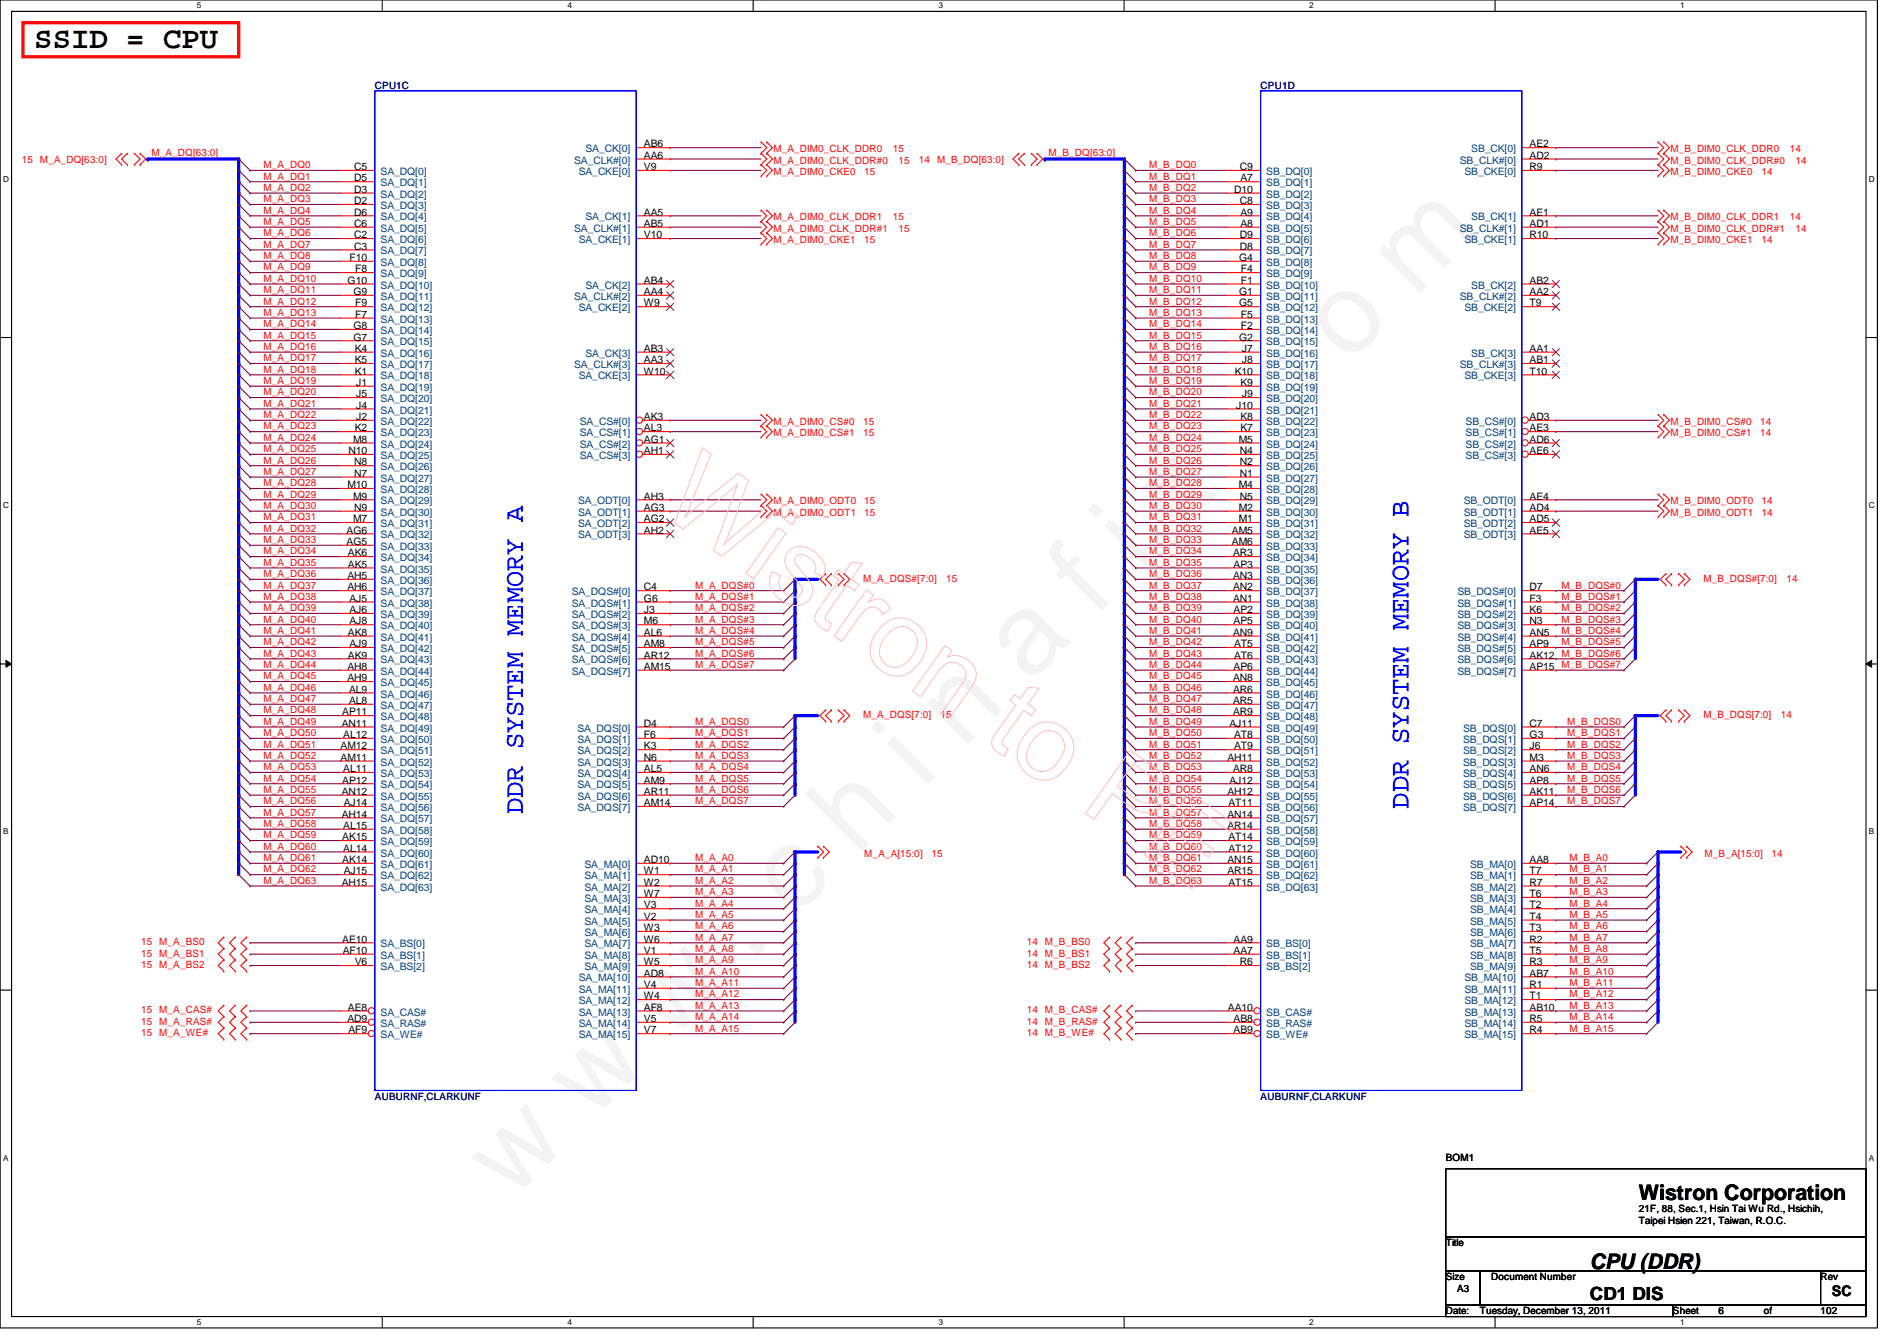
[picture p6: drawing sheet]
<svg xmlns="http://www.w3.org/2000/svg" width="297mm" height="210mm" viewBox="0 0 297 210" stroke-linecap="round" stroke-linejoin="round" font-family="sans-serif">
<defs><g id="words">
<text font-size="17.6" fill="#804000" x="80.1" y="188" transform="rotate(-45 80.1 188)">w w w . c h i n a f i x . c o m</text>
<text font-size="4.8" x="5.4" y="7.6">SSID = CPU</text>
<g font-size="4.2" fill="#00f">
<text x="81.9" y="127.5" transform="rotate(-90 81.9 127.5)">DDR SYSTEM MEMORY A</text>
<text x="220.6" y="126.6" transform="rotate(-90 220.6 126.6)">DDR SYSTEM MEMORY B</text>
</g>
<g font-size="3.3">
<text x="256.6" y="187.9">Wistron Corporation</text>
<text x="249" y="198.6">CPU (DDR)</text>
</g>
<text font-size="2.8" x="249" y="203.5">CD1 DIS</text>
<text font-size="2.3" x="286.8" y="202.9">SC</text>
<g font-size="1.6" fill="#000080">
<text x="58.7" y="13.9">CPU1C</text>
<text x="197.4" y="13.9">CPU1D</text>
<text x="58.7" y="172.1">AUBURNF,CLARKUNF</text>
<text x="197.4" y="172.1">AUBURNF,CLARKUNF</text>
</g>
<g font-size="1.6" fill="#004080">
<text x="91.7" y="23.8">SA_CK[0]</text>
<text x="230.4" y="23.8">SB_CK[0]</text>
<text x="59.6" y="27.4">SA_DQ[0]</text>
<text x="59.6" y="29.2">SA_DQ[1]</text>
<text x="89.9" y="25.6">SA_CLK#[0]</text>
<text x="90.6" y="27.4">SA_CKE[0]</text>
<text x="198.3" y="27.4">SB_DQ[0]</text>
<text x="198.3" y="29.2">SB_DQ[1]</text>
<text x="228.6" y="25.6">SB_CLK#[0]</text>
<text x="229.3" y="27.4">SB_CKE[0]</text>
<text x="59.6" y="30.9">SA_DQ[2]</text>
<text x="59.6" y="32.7">SA_DQ[3]</text>
<text x="59.6" y="34.5">SA_DQ[4]</text>
<text x="91.7" y="34.5">SA_CK[1]</text>
<text x="198.3" y="30.9">SB_DQ[2]</text>
<text x="198.3" y="32.7">SB_DQ[3]</text>
<text x="198.3" y="34.5">SB_DQ[4]</text>
<text x="230.4" y="34.5">SB_CK[1]</text>
<text x="59.6" y="36.3">SA_DQ[5]</text>
<text x="59.6" y="38.1">SA_DQ[6]</text>
<text x="59.6" y="39.8">SA_DQ[7]</text>
<text x="59.6" y="41.6">SA_DQ[8]</text>
<text x="89.9" y="36.3">SA_CLK#[1]</text>
<text x="90.6" y="38.1">SA_CKE[1]</text>
<text x="198.3" y="36.3">SB_DQ[5]</text>
<text x="198.3" y="38.1">SB_DQ[6]</text>
<text x="198.3" y="39.8">SB_DQ[7]</text>
<text x="198.3" y="41.6">SB_DQ[8]</text>
<text x="228.6" y="36.3">SB_CLK#[1]</text>
<text x="229.3" y="38.1">SB_CKE[1]</text>
<text x="59.6" y="43.4">SA_DQ[9]</text>
<text x="59.6" y="45.2">SA_DQ[10]</text>
<text x="59.6" y="46.9">SA_DQ[11]</text>
<text x="89.9" y="46.9">SA_CLK#[2]</text>
<text x="91.7" y="45.2">SA_CK[2]</text>
<text x="198.3" y="43.4">SB_DQ[9]</text>
<text x="198.3" y="45.2">SB_DQ[10]</text>
<text x="198.3" y="46.9">SB_DQ[11]</text>
<text x="228.6" y="46.9">SB_CLK#[2]</text>
<text x="230.4" y="45.2">SB_CK[2]</text>
<text x="59.6" y="48.7">SA_DQ[12]</text>
<text x="59.6" y="50.5">SA_DQ[13]</text>
<text x="59.6" y="52.3">SA_DQ[14]</text>
<text x="90.6" y="48.7">SA_CKE[2]</text>
<text x="198.3" y="48.7">SB_DQ[12]</text>
<text x="198.3" y="50.5">SB_DQ[13]</text>
<text x="198.3" y="52.3">SB_DQ[14]</text>
<text x="229.3" y="48.7">SB_CKE[2]</text>
<text x="59.6" y="54.1">SA_DQ[15]</text>
<text x="59.6" y="55.8">SA_DQ[16]</text>
<text x="59.6" y="57.6">SA_DQ[17]</text>
<text x="59.6" y="59.4">SA_DQ[18]</text>
<text x="89.9" y="57.6">SA_CLK#[3]</text>
<text x="90.6" y="59.4">SA_CKE[3]</text>
<text x="91.7" y="55.8">SA_CK[3]</text>
<text x="198.3" y="54.1">SB_DQ[15]</text>
<text x="198.3" y="55.8">SB_DQ[16]</text>
<text x="198.3" y="57.6">SB_DQ[17]</text>
<text x="198.3" y="59.4">SB_DQ[18]</text>
<text x="228.6" y="57.6">SB_CLK#[3]</text>
<text x="229.3" y="59.4">SB_CKE[3]</text>
<text x="230.4" y="55.8">SB_CK[3]</text>
<text x="59.6" y="61.2">SA_DQ[19]</text>
<text x="59.6" y="62.9">SA_DQ[20]</text>
<text x="59.6" y="64.7">SA_DQ[21]</text>
<text x="198.3" y="61.2">SB_DQ[19]</text>
<text x="198.3" y="62.9">SB_DQ[20]</text>
<text x="198.3" y="64.7">SB_DQ[21]</text>
<text x="59.6" y="66.5">SA_DQ[22]</text>
<text x="59.6" y="68.3">SA_DQ[23]</text>
<text x="59.6" y="70.1">SA_DQ[24]</text>
<text x="59.6" y="71.8">SA_DQ[25]</text>
<text x="90.8" y="66.5">SA_CS#[0]</text>
<text x="90.8" y="68.3">SA_CS#[1]</text>
<text x="90.8" y="70.1">SA_CS#[2]</text>
<text x="90.8" y="71.8">SA_CS#[3]</text>
<text x="198.3" y="66.5">SB_DQ[22]</text>
<text x="198.3" y="68.3">SB_DQ[23]</text>
<text x="198.3" y="70.1">SB_DQ[24]</text>
<text x="198.3" y="71.8">SB_DQ[25]</text>
<text x="229.5" y="66.5">SB_CS#[0]</text>
<text x="229.5" y="68.3">SB_CS#[1]</text>
<text x="229.5" y="70.1">SB_CS#[2]</text>
<text x="229.5" y="71.8">SB_CS#[3]</text>
<text x="59.6" y="73.6">SA_DQ[26]</text>
<text x="59.6" y="75.4">SA_DQ[27]</text>
<text x="59.6" y="77.2">SA_DQ[28]</text>
<text x="198.3" y="73.6">SB_DQ[26]</text>
<text x="198.3" y="75.4">SB_DQ[27]</text>
<text x="198.3" y="77.2">SB_DQ[28]</text>
<text x="59.6" y="79">SA_DQ[29]</text>
<text x="59.6" y="80.7">SA_DQ[30]</text>
<text x="59.6" y="82.5">SA_DQ[31]</text>
<text x="90.5" y="79">SA_ODT[0]</text>
<text x="90.5" y="80.7">SA_ODT[1]</text>
<text x="90.5" y="82.5">SA_ODT[2]</text>
<text x="198.3" y="79">SB_DQ[29]</text>
<text x="198.3" y="80.7">SB_DQ[30]</text>
<text x="198.3" y="82.5">SB_DQ[31]</text>
<text x="229.2" y="79">SB_ODT[0]</text>
<text x="229.2" y="80.7">SB_ODT[1]</text>
<text x="229.2" y="82.5">SB_ODT[2]</text>
<text x="59.6" y="84.3">SA_DQ[32]</text>
<text x="59.6" y="86.1">SA_DQ[33]</text>
<text x="59.6" y="87.8">SA_DQ[34]</text>
<text x="59.6" y="89.6">SA_DQ[35]</text>
<text x="90.5" y="84.3">SA_ODT[3]</text>
<text x="198.3" y="84.3">SB_DQ[32]</text>
<text x="198.3" y="86.1">SB_DQ[33]</text>
<text x="198.3" y="87.8">SB_DQ[34]</text>
<text x="198.3" y="89.6">SB_DQ[35]</text>
<text x="229.2" y="84.3">SB_ODT[3]</text>
<text x="59.6" y="91.4">SA_DQ[36]</text>
<text x="59.6" y="93.2">SA_DQ[37]</text>
<text x="59.6" y="95">SA_DQ[38]</text>
<text x="89.5" y="93.2">SA_DQS#[0]</text>
<text x="89.5" y="95">SA_DQS#[1]</text>
<text x="198.3" y="91.4">SB_DQ[36]</text>
<text x="198.3" y="93.2">SB_DQ[37]</text>
<text x="198.3" y="95">SB_DQ[38]</text>
<text x="228.2" y="93.2">SB_DQS#[0]</text>
<text x="228.2" y="95">SB_DQS#[1]</text>
<text x="59.6" y="96.7">SA_DQ[39]</text>
<text x="59.6" y="98.5">SA_DQ[40]</text>
<text x="59.6" y="100.3">SA_DQ[41]</text>
<text x="89.5" y="96.7">SA_DQS#[2]</text>
<text x="89.5" y="98.5">SA_DQS#[3]</text>
<text x="89.5" y="100.3">SA_DQS#[4]</text>
<text x="198.3" y="96.7">SB_DQ[39]</text>
<text x="198.3" y="98.5">SB_DQ[40]</text>
<text x="198.3" y="100.3">SB_DQ[41]</text>
<text x="228.2" y="100.3">SB_DQS#[4]</text>
<text x="228.2" y="96.7">SB_DQS#[2]</text>
<text x="228.2" y="98.5">SB_DQS#[3]</text>
<text x="59.6" y="102.1">SA_DQ[42]</text>
<text x="59.6" y="103.8">SA_DQ[43]</text>
<text x="59.6" y="105.6">SA_DQ[44]</text>
<text x="59.6" y="107.4">SA_DQ[45]</text>
<text x="89.5" y="102.1">SA_DQS#[5]</text>
<text x="89.5" y="103.8">SA_DQS#[6]</text>
<text x="89.5" y="105.6">SA_DQS#[7]</text>
<text x="198.3" y="102.1">SB_DQ[42]</text>
<text x="198.3" y="103.8">SB_DQ[43]</text>
<text x="198.3" y="105.6">SB_DQ[44]</text>
<text x="198.3" y="107.4">SB_DQ[45]</text>
<text x="228.2" y="102.1">SB_DQS#[5]</text>
<text x="228.2" y="103.8">SB_DQS#[6]</text>
<text x="228.2" y="105.6">SB_DQS#[7]</text>
<text x="59.6" y="109.2">SA_DQ[46]</text>
<text x="59.6" y="111">SA_DQ[47]</text>
<text x="59.6" y="112.7">SA_DQ[48]</text>
<text x="198.3" y="109.2">SB_DQ[46]</text>
<text x="198.3" y="111">SB_DQ[47]</text>
<text x="198.3" y="112.7">SB_DQ[48]</text>
<text x="59.6" y="114.5">SA_DQ[49]</text>
<text x="59.6" y="116.3">SA_DQ[50]</text>
<text x="59.6" y="118.1">SA_DQ[51]</text>
<text x="59.6" y="119.8">SA_DQ[52]</text>
<text x="90.4" y="114.5">SA_DQS[0]</text>
<text x="90.4" y="116.3">SA_DQS[1]</text>
<text x="90.4" y="118.1">SA_DQS[2]</text>
<text x="90.4" y="119.8">SA_DQS[3]</text>
<text x="198.3" y="114.5">SB_DQ[49]</text>
<text x="198.3" y="116.3">SB_DQ[50]</text>
<text x="198.3" y="118.1">SB_DQ[51]</text>
<text x="198.3" y="119.8">SB_DQ[52]</text>
<text x="229.1" y="114.5">SB_DQS[0]</text>
<text x="229.1" y="116.3">SB_DQS[1]</text>
<text x="229.1" y="118.1">SB_DQS[2]</text>
<text x="229.1" y="119.8">SB_DQS[3]</text>
<text x="59.6" y="121.6">SA_DQ[53]</text>
<text x="59.6" y="123.4">SA_DQ[54]</text>
<text x="59.6" y="125.2">SA_DQ[55]</text>
<text x="90.4" y="121.6">SA_DQS[4]</text>
<text x="90.4" y="123.4">SA_DQS[5]</text>
<text x="90.4" y="125.2">SA_DQS[6]</text>
<text x="198.3" y="121.6">SB_DQ[53]</text>
<text x="198.3" y="123.4">SB_DQ[54]</text>
<text x="198.3" y="125.2">SB_DQ[55]</text>
<text x="229.1" y="121.6">SB_DQS[4]</text>
<text x="229.1" y="123.4">SB_DQS[5]</text>
<text x="229.1" y="125.2">SB_DQS[6]</text>
<text x="59.6" y="127">SA_DQ[56]</text>
<text x="59.6" y="128.7">SA_DQ[57]</text>
<text x="59.6" y="130.5">SA_DQ[58]</text>
<text x="90.4" y="127">SA_DQS[7]</text>
<text x="198.3" y="127">SB_DQ[56]</text>
<text x="198.3" y="128.7">SB_DQ[57]</text>
<text x="198.3" y="130.5">SB_DQ[58]</text>
<text x="229.1" y="127">SB_DQS[7]</text>
<text x="59.6" y="132.3">SA_DQ[59]</text>
<text x="59.6" y="134.1">SA_DQ[60]</text>
<text x="59.6" y="135.8">SA_DQ[61]</text>
<text x="59.6" y="137.6">SA_DQ[62]</text>
<text x="91.5" y="135.8">SA_MA[0]</text>
<text x="91.5" y="137.6">SA_MA[1]</text>
<text x="198.3" y="132.3">SB_DQ[59]</text>
<text x="198.3" y="134.1">SB_DQ[60]</text>
<text x="198.3" y="135.8">SB_DQ[61]</text>
<text x="198.3" y="137.6">SB_DQ[62]</text>
<text x="230.2" y="135.8">SB_MA[0]</text>
<text x="230.2" y="137.6">SB_MA[1]</text>
<text x="59.6" y="139.4">SA_DQ[63]</text>
<text x="91.5" y="139.4">SA_MA[2]</text>
<text x="91.5" y="141.2">SA_MA[3]</text>
<text x="91.5" y="143">SA_MA[4]</text>
<text x="198.3" y="139.4">SB_DQ[63]</text>
<text x="230.2" y="139.4">SB_MA[2]</text>
<text x="230.2" y="141.2">SB_MA[3]</text>
<text x="230.2" y="143">SB_MA[4]</text>
<text x="59.6" y="148.3">SA_BS[0]</text>
<text x="91.5" y="144.7">SA_MA[5]</text>
<text x="91.5" y="146.5">SA_MA[6]</text>
<text x="91.5" y="148.3">SA_MA[7]</text>
<text x="198.3" y="148.3">SB_BS[0]</text>
<text x="230.2" y="144.7">SB_MA[5]</text>
<text x="230.2" y="146.5">SB_MA[6]</text>
<text x="230.2" y="148.3">SB_MA[7]</text>
<text x="59.6" y="150.1">SA_BS[1]</text>
<text x="59.6" y="151.8">SA_BS[2]</text>
<text x="90.6" y="153.6">SA_MA[10]</text>
<text x="90.6" y="155.4">SA_MA[11]</text>
<text x="91.5" y="150.1">SA_MA[8]</text>
<text x="91.5" y="151.8">SA_MA[9]</text>
<text x="198.3" y="150.1">SB_BS[1]</text>
<text x="198.3" y="151.8">SB_BS[2]</text>
<text x="229.3" y="153.6">SB_MA[10]</text>
<text x="229.3" y="155.4">SB_MA[11]</text>
<text x="230.2" y="150.1">SB_MA[8]</text>
<text x="230.2" y="151.8">SB_MA[9]</text>
<text x="59.6" y="159">SA_CAS#</text>
<text x="59.6" y="160.7">SA_RAS#</text>
<text x="90.6" y="157.2">SA_MA[12]</text>
<text x="90.6" y="159">SA_MA[13]</text>
<text x="90.6" y="160.7">SA_MA[14]</text>
<text x="198.3" y="159">SB_CAS#</text>
<text x="198.3" y="160.7">SB_RAS#</text>
<text x="229.3" y="157.2">SB_MA[12]</text>
<text x="229.3" y="159">SB_MA[13]</text>
<text x="229.3" y="160.7">SB_MA[14]</text>
<text x="59.6" y="162.5">SA_WE#</text>
<text x="90.6" y="162.5">SA_MA[15]</text>
<text x="198.3" y="162.5">SB_WE#</text>
<text x="229.3" y="162.5">SB_MA[15]</text>
</g>
<g font-size="1.6">
<text x="100.8" y="23.1">AB6</text>
<text x="239.5" y="23.1">AE2</text>
<text x="55.5" y="26.6">C5</text>
<text x="55.5" y="28.4">D5</text>
<text x="100.8" y="24.8">AA6</text>
<text x="100.8" y="26.6">V9</text>
<text x="194.1" y="26.6">C9</text>
<text x="194.2" y="28.4">A7</text>
<text x="239.5" y="24.8">AD2</text>
<text x="239.5" y="26.6">R9</text>
<text x="55.5" y="30.2">D3</text>
<text x="55.5" y="32">D2</text>
<text x="55.5" y="33.7">D6</text>
<text x="55.5" y="35.5">C6</text>
<text x="100.8" y="33.7">AA5</text>
<text x="100.8" y="35.5">AB5</text>
<text x="193.2" y="30.2">D10</text>
<text x="194.1" y="32">C8</text>
<text x="194.2" y="33.7">A9</text>
<text x="194.2" y="35.5">A8</text>
<text x="239.5" y="33.7">AE1</text>
<text x="239.5" y="35.5">AD1</text>
<text x="54.7" y="40.9">F10</text>
<text x="55.5" y="37.3">C2</text>
<text x="55.5" y="39.1">C3</text>
<text x="100.8" y="37.3">V10</text>
<text x="194" y="40.9">G4</text>
<text x="194.1" y="37.3">D9</text>
<text x="194.1" y="39.1">D8</text>
<text x="239.5" y="37.3">R10</text>
<text x="54.4" y="44.4">G10</text>
<text x="55.3" y="46.2">G9</text>
<text x="55.6" y="42.6">F8</text>
<text x="55.6" y="48">F9</text>
<text x="100.8" y="44.4">AB4</text>
<text x="100.8" y="46.2">AA4</text>
<text x="100.8" y="48">W9</text>
<text x="194" y="46.2">G1</text>
<text x="194" y="48">G5</text>
<text x="194.3" y="42.6">F4</text>
<text x="194.3" y="44.4">F1</text>
<text x="239.5" y="44.4">AB2</text>
<text x="239.5" y="46.2">AA2</text>
<text x="239.5" y="48">T9</text>
<text x="55.3" y="51.5">G8</text>
<text x="55.3" y="53.3">G7</text>
<text x="55.6" y="49.7">F7</text>
<text x="194" y="53.3">G2</text>
<text x="194.3" y="49.7">F5</text>
<text x="194.3" y="51.5">F2</text>
<text x="55.5" y="55.1">K4</text>
<text x="55.5" y="56.9">K5</text>
<text x="55.5" y="58.6">K1</text>
<text x="100.8" y="55.1">AB3</text>
<text x="100.8" y="56.9">AA3</text>
<text x="100.8" y="58.6">W10</text>
<text x="193.3" y="58.6">K10</text>
<text x="194.5" y="55.1">J7</text>
<text x="194.5" y="56.9">J8</text>
<text x="239.5" y="55.1">AA1</text>
<text x="239.5" y="56.9">AB1</text>
<text x="239.5" y="58.6">T10</text>
<text x="55.8" y="60.4">J1</text>
<text x="55.8" y="62.2">J5</text>
<text x="55.8" y="64">J4</text>
<text x="55.8" y="65.7">J2</text>
<text x="100.8" y="65.7">AK3</text>
<text x="193.6" y="64">J10</text>
<text x="194.2" y="60.4">K9</text>
<text x="194.2" y="65.7">K8</text>
<text x="194.5" y="62.2">J9</text>
<text x="239.5" y="65.7">AD3</text>
<text x="54.6" y="71.1">N10</text>
<text x="55.3" y="69.3">M8</text>
<text x="55.5" y="67.5">K2</text>
<text x="100.8" y="67.5">AL3</text>
<text x="100.8" y="69.3">AG1</text>
<text x="100.8" y="71.1">AH1</text>
<text x="194" y="69.3">M5</text>
<text x="194.1" y="71.1">N4</text>
<text x="194.2" y="67.5">K7</text>
<text x="239.5" y="67.5">AE3</text>
<text x="239.5" y="69.3">AD6</text>
<text x="239.5" y="71.1">AE6</text>
<text x="54.4" y="76.4">M10</text>
<text x="55.5" y="72.9">N8</text>
<text x="55.5" y="74.6">N7</text>
<text x="194" y="76.4">M4</text>
<text x="194.1" y="72.9">N2</text>
<text x="194.1" y="74.6">N1</text>
<text x="54.3" y="83.5">AG6</text>
<text x="55.3" y="78.2">M9</text>
<text x="55.3" y="81.7">M7</text>
<text x="55.5" y="80">N9</text>
<text x="100.8" y="78.2">AH3</text>
<text x="100.8" y="80">AG3</text>
<text x="100.8" y="81.7">AG2</text>
<text x="100.8" y="83.5">AH2</text>
<text x="192.9" y="83.5">AM5</text>
<text x="194" y="80">M2</text>
<text x="194" y="81.7">M1</text>
<text x="194.1" y="78.2">N5</text>
<text x="239.5" y="78.2">AE4</text>
<text x="239.5" y="80">AD4</text>
<text x="239.5" y="81.7">AD5</text>
<text x="239.5" y="83.5">AE5</text>
<text x="54.3" y="85.3">AG5</text>
<text x="54.5" y="87.1">AK6</text>
<text x="54.5" y="88.9">AK5</text>
<text x="192.9" y="85.3">AM6</text>
<text x="193.1" y="87.1">AR3</text>
<text x="193.2" y="88.9">AP3</text>
<text x="54.4" y="90.6">AH5</text>
<text x="54.4" y="92.4">AH6</text>
<text x="54.7" y="94.2">AJ5</text>
<text x="54.7" y="96">AJ6</text>
<text x="100.8" y="92.4">C4</text>
<text x="100.8" y="94.2">G6</text>
<text x="100.8" y="96">J3</text>
<text x="193.1" y="90.6">AN3</text>
<text x="193.1" y="92.4">AN2</text>
<text x="193.1" y="94.2">AN1</text>
<text x="193.2" y="96">AP2</text>
<text x="239.5" y="92.4">D7</text>
<text x="239.5" y="94.2">F3</text>
<text x="239.5" y="96">K6</text>
<text x="54.5" y="99.5">AK8</text>
<text x="54.7" y="97.7">AJ8</text>
<text x="54.7" y="101.3">AJ9</text>
<text x="100.8" y="97.7">M6</text>
<text x="100.8" y="99.5">AL6</text>
<text x="100.8" y="101.3">AM8</text>
<text x="193.1" y="99.5">AN9</text>
<text x="193.2" y="97.7">AP5</text>
<text x="193.2" y="101.3">AT5</text>
<text x="239.5" y="99.5">AN5</text>
<text x="239.5" y="101.3">AP9</text>
<text x="239.5" y="97.7">N3</text>
<text x="54.4" y="104.9">AH8</text>
<text x="54.4" y="106.6">AH9</text>
<text x="54.5" y="103.1">AK9</text>
<text x="100.8" y="103.1">AR12</text>
<text x="100.8" y="104.9">AM15</text>
<text x="193.1" y="106.6">AN8</text>
<text x="193.2" y="104.9">AP6</text>
<text x="193.2" y="103.1">AT6</text>
<text x="239.5" y="103.1">AK12 M_B_DQS#6</text>
<text x="239.5" y="104.9">AP15 M_B_DQS#7</text>
<text x="53.5" y="113.7">AN11</text>
<text x="53.6" y="112">AP11</text>
<text x="54.6" y="108.4">AL9</text>
<text x="54.6" y="110.2">AL8</text>
<text x="100.8" y="113.7">D4</text>
<text x="192.5" y="113.7">AJ11</text>
<text x="193.1" y="108.4">AR6</text>
<text x="193.1" y="110.2">AR5</text>
<text x="193.1" y="112">AR9</text>
<text x="239.5" y="113.7">C7</text>
<text x="53.3" y="117.3">AM12</text>
<text x="53.3" y="119.1">AM11</text>
<text x="53.8" y="115.5">AL12</text>
<text x="100.8" y="115.5">F6</text>
<text x="100.8" y="117.3">K3</text>
<text x="100.8" y="119.1">N6</text>
<text x="192.2" y="119.1">AH11</text>
<text x="193.2" y="115.5">AT8</text>
<text x="193.2" y="117.3">AT9</text>
<text x="239.5" y="115.5">G3</text>
<text x="239.5" y="117.3">J6</text>
<text x="239.5" y="119.1">M3</text>
<text x="53.5" y="124.4">AN12</text>
<text x="53.6" y="122.6">AP12</text>
<text x="53.8" y="120.9">AL11</text>
<text x="100.8" y="120.9">AL5</text>
<text x="100.8" y="122.6">AM9</text>
<text x="100.8" y="124.4">AR11</text>
<text x="192.2" y="124.4">AH12</text>
<text x="192.5" y="122.6">AJ12</text>
<text x="193.1" y="120.9">AR8</text>
<text x="239.5" y="120.9">AN6</text>
<text x="239.5" y="122.6">AP8</text>
<text x="239.5" y="124.4">AK11</text>
<text x="53.5" y="128">AH14</text>
<text x="53.6" y="131.5">AK15</text>
<text x="53.8" y="129.8">AL15</text>
<text x="53.8" y="126.2">AJ14</text>
<text x="100.8" y="126.2">AM14</text>
<text x="192.2" y="128">AN14</text>
<text x="192.2" y="129.8">AR14</text>
<text x="192.4" y="126.2">AT11</text>
<text x="192.4" y="131.5">AT14</text>
<text x="239.5" y="126.2">AP14</text>
<text x="53.6" y="135.1">AK14</text>
<text x="53.8" y="133.3">AL14</text>
<text x="53.8" y="136.9">AJ15</text>
<text x="100.8" y="135.1">AD10</text>
<text x="100.8" y="136.9">W1</text>
<text x="192.2" y="135.1">AN15</text>
<text x="192.2" y="136.9">AR15</text>
<text x="192.4" y="133.3">AT12</text>
<text x="239.5" y="135.1">AA8</text>
<text x="239.5" y="136.9">T7</text>
<text x="53.5" y="138.6">AH15</text>
<text x="100.8" y="138.6">W2</text>
<text x="100.8" y="140.4">W7</text>
<text x="100.8" y="142.2">V3</text>
<text x="100.8" y="144">V2</text>
<text x="192.4" y="138.6">AT15</text>
<text x="239.5" y="138.6">R7</text>
<text x="239.5" y="140.4">T6</text>
<text x="239.5" y="142.2">T2</text>
<text x="239.5" y="144">T4</text>
<text x="53.6" y="147.5">AE10</text>
<text x="53.7" y="149.3">AF10</text>
<text x="100.8" y="145.8">W3</text>
<text x="100.8" y="147.5">W6</text>
<text x="100.8" y="149.3">V1</text>
<text x="193.2" y="147.5">AA9</text>
<text x="193.2" y="149.3">AA7</text>
<text x="239.5" y="145.8">T3</text>
<text x="239.5" y="147.5">R2</text>
<text x="239.5" y="149.3">T5</text>
<text x="55.5" y="151.1">V6</text>
<text x="100.8" y="151.1">W5</text>
<text x="100.8" y="152.9">AD8</text>
<text x="100.8" y="154.6">V4</text>
<text x="194.1" y="151.1">R6</text>
<text x="239.5" y="151.1">R3</text>
<text x="239.5" y="152.9">AB7</text>
<text x="239.5" y="154.6">R1</text>
<text x="54.4" y="160">AD9</text>
<text x="54.5" y="158.2">AE8</text>
<text x="54.6" y="161.8">AF9</text>
<text x="100.8" y="156.4">W4</text>
<text x="100.8" y="158.2">AF8</text>
<text x="100.8" y="160">V5</text>
<text x="100.8" y="161.8">V7</text>
<text x="192.3" y="158.2">AA10</text>
<text x="193.2" y="160">AB8</text>
<text x="193.2" y="161.8">AB9</text>
<text x="239.5" y="156.4">T1</text>
<text x="239.5" y="158.2">AB10</text>
<text x="239.5" y="160">R5</text>
<text x="239.5" y="161.8">R4</text>
<text x="226.4" y="181.7">BOM1</text>
<text x="256.6" y="189.7">21F, 88, Sec.1, Hsin Tai Wu Rd., Hsichih,</text>
<text x="256.6" y="191.6">Taipei Hsien 221, Taiwan, R.O.C.</text>
<text x="226.4" y="195.1">Title</text>
<text x="226.4" y="200.4">Size</text>
<text x="228.2" y="202.2">A3</text>
<text x="233.5" y="200.4">Document Number</text>
<text x="285.1" y="200.4">Rev</text>
<text x="226.4" y="205.7">Date:</text>
<text x="231.7" y="205.7">Tuesday, December 13, 2011</text>
<text x="262" y="205.7">Sheet</text>
<text x="269.1" y="205.7">6</text>
<text x="276.2" y="205.7">of</text>
<text x="285.1" y="205.7">102</text>
</g>
<g font-size="1.6" fill="#f00">
<text x="121.1" y="23.8">M_A_DIM0_CLK_DDR0</text>
<text x="139.8" y="23.8">15</text>
<text x="261.6" y="23.8">M_B_DIM0_CLK_DDR0</text>
<text x="280.2" y="23.8">14</text>
<text x="3.4" y="25.4">15 M_A_DQ[63:0]</text>
<text x="23.7" y="24.3">M_A_DQ[63:0]</text>
<text x="41.3" y="26.3">M_A_DQ0</text>
<text x="41.3" y="28.1">M_A_DQ1</text>
<text x="41.3" y="29.9">M_A_DQ2</text>
<text x="121.1" y="27.4">M_A_DIM0_CKE0</text>
<text x="121.1" y="25.6">M_A_DIM0_CLK_DDR#0</text>
<text x="135.3" y="27.4">15</text>
<text x="140.7" y="25.6">15</text>
<text x="143.9" y="25.4">14 M_B_DQ[63:0]</text>
<text x="164.2" y="24.3">M_B_DQ[63:0]</text>
<text x="180" y="26.3">M_B_DQ0</text>
<text x="180" y="28.1">M_B_DQ1</text>
<text x="180" y="29.9">M_B_DQ2</text>
<text x="261.6" y="27.4">M_B_DIM0_CKE0</text>
<text x="261.6" y="25.6">M_B_DIM0_CLK_DDR#0</text>
<text x="275.8" y="27.4">14</text>
<text x="281.1" y="25.6">14</text>
<text x="41.3" y="31.7">M_A_DQ3</text>
<text x="41.3" y="35.2">M_A_DQ5</text>
<text x="41.3" y="33.4">M_A_DQ4</text>
<text x="121.1" y="34.5">M_A_DIM0_CLK_DDR1</text>
<text x="139.8" y="34.5">15</text>
<text x="180" y="31.7">M_B_DQ3</text>
<text x="180" y="33.4">M_B_DQ4</text>
<text x="180" y="35.2">M_B_DQ5</text>
<text x="261.6" y="34.5">M_B_DIM0_CLK_DDR1</text>
<text x="280.2" y="34.5">14</text>
<text x="41.3" y="38.8">M_A_DQ7</text>
<text x="41.3" y="37">M_A_DQ6</text>
<text x="41.3" y="40.6">M_A_DQ8</text>
<text x="121.1" y="38.1">M_A_DIM0_CKE1</text>
<text x="121.1" y="36.3">M_A_DIM0_CLK_DDR#1</text>
<text x="135.3" y="38.1">15</text>
<text x="140.7" y="36.3">15</text>
<text x="180" y="37">M_B_DQ6</text>
<text x="180" y="38.8">M_B_DQ7</text>
<text x="180" y="40.6">M_B_DQ8</text>
<text x="261.6" y="38.1">M_B_DIM0_CKE1</text>
<text x="261.6" y="36.3">M_B_DIM0_CLK_DDR#1</text>
<text x="275.8" y="38.1">14</text>
<text x="281.1" y="36.3">14</text>
<text x="41.3" y="47.7">M_A_DQ12</text>
<text x="41.3" y="44.1">M_A_DQ10</text>
<text x="41.3" y="42.3">M_A_DQ9</text>
<text x="41.3" y="45.9">M_A_DQ11</text>
<text x="180" y="42.3">M_B_DQ9</text>
<text x="180" y="44.1">M_B_DQ10</text>
<text x="180" y="45.9">M_B_DQ11</text>
<text x="180" y="47.7">M_B_DQ12</text>
<text x="41.3" y="49.4">M_A_DQ13</text>
<text x="41.3" y="53">M_A_DQ15</text>
<text x="41.3" y="51.2">M_A_DQ14</text>
<text x="180" y="53">M_B_DQ15</text>
<text x="180" y="49.4">M_B_DQ13</text>
<text x="180" y="51.2">M_B_DQ14</text>
<text x="41.3" y="58.3">M_A_DQ18</text>
<text x="41.3" y="54.8">M_A_DQ16</text>
<text x="41.3" y="56.6">M_A_DQ17</text>
<text x="180" y="54.8">M_B_DQ16</text>
<text x="180" y="56.6">M_B_DQ17</text>
<text x="180" y="58.3">M_B_DQ18</text>
<text x="41.3" y="61.9">M_A_DQ20</text>
<text x="41.3" y="60.1">M_A_DQ19</text>
<text x="41.3" y="65.4">M_A_DQ22</text>
<text x="41.3" y="63.7">M_A_DQ21</text>
<text x="180" y="60.1">M_B_DQ19</text>
<text x="180" y="63.7">M_B_DQ21</text>
<text x="180" y="61.9">M_B_DQ20</text>
<text x="180" y="65.4">M_B_DQ22</text>
<text x="41.3" y="70.8">M_A_DQ25</text>
<text x="41.3" y="67.2">M_A_DQ23</text>
<text x="41.3" y="69">M_A_DQ24</text>
<text x="121.1" y="66.5">M_A_DIM0_CS#0</text>
<text x="121.1" y="68.3">M_A_DIM0_CS#1</text>
<text x="135.2" y="66.5">15</text>
<text x="135.2" y="68.3">15</text>
<text x="180" y="67.2">M_B_DQ23</text>
<text x="180" y="70.8">M_B_DQ25</text>
<text x="180" y="69">M_B_DQ24</text>
<text x="261.6" y="66.5">M_B_DIM0_CS#0</text>
<text x="261.6" y="68.3">M_B_DIM0_CS#1</text>
<text x="275.6" y="66.5">14</text>
<text x="275.6" y="68.3">14</text>
<text x="41.3" y="74.3">M_A_DQ27</text>
<text x="41.3" y="76.1">M_A_DQ28</text>
<text x="41.3" y="72.6">M_A_DQ26</text>
<text x="41.3" y="77.9">M_A_DQ29</text>
<text x="180" y="76.1">M_B_DQ28</text>
<text x="180" y="72.6">M_B_DQ26</text>
<text x="180" y="77.9">M_B_DQ29</text>
<text x="180" y="74.3">M_B_DQ27</text>
<text x="41.3" y="79.7">M_A_DQ30</text>
<text x="41.3" y="81.4">M_A_DQ31</text>
<text x="41.3" y="83.2">M_A_DQ32</text>
<text x="121.1" y="79">M_A_DIM0_ODT0</text>
<text x="121.1" y="80.7">M_A_DIM0_ODT1</text>
<text x="135.3" y="79">15</text>
<text x="135.3" y="80.7">15</text>
<text x="180" y="81.4">M_B_DQ31</text>
<text x="180" y="79.7">M_B_DQ30</text>
<text x="180" y="83.2">M_B_DQ32</text>
<text x="261.6" y="79">M_B_DIM0_ODT0</text>
<text x="261.6" y="80.7">M_B_DIM0_ODT1</text>
<text x="275.8" y="79">14</text>
<text x="275.8" y="80.7">14</text>
<text x="41.3" y="88.6">M_A_DQ35</text>
<text x="41.3" y="86.8">M_A_DQ34</text>
<text x="41.3" y="85">M_A_DQ33</text>
<text x="180" y="85">M_B_DQ33</text>
<text x="180" y="86.8">M_B_DQ34</text>
<text x="180" y="88.6">M_B_DQ35</text>
<text x="41.3" y="90.3">M_A_DQ36</text>
<text x="41.3" y="95.7">M_A_DQ39</text>
<text x="41.3" y="92.1">M_A_DQ37</text>
<text x="41.3" y="93.9">M_A_DQ38</text>
<text x="108.8" y="95.7">M_A_DQS#2</text>
<text x="108.8" y="93.9">M_A_DQS#1</text>
<text x="108.8" y="92.1">M_A_DQS#0</text>
<text x="135.2" y="91.1">M_A_DQS#[7:0]</text>
<text x="148.2" y="91.1">15</text>
<text x="180" y="95.7">M_B_DQ39</text>
<text x="180" y="92.1">M_B_DQ37</text>
<text x="180" y="90.3">M_B_DQ36</text>
<text x="180" y="93.9">M_B_DQ38</text>
<text x="244.5" y="95.7">M_B_DQS#2</text>
<text x="244.5" y="93.9">M_B_DQS#1</text>
<text x="244.5" y="92.1">M_B_DQS#0</text>
<text x="266.7" y="91.1">M_B_DQS#[7:0]</text>
<text x="279.7" y="91.1">14</text>
<text x="41.3" y="97.5">M_A_DQ40</text>
<text x="41.3" y="101">M_A_DQ42</text>
<text x="41.3" y="99.2">M_A_DQ41</text>
<text x="108.8" y="99.2">M_A_DQS#4</text>
<text x="108.8" y="101">M_A_DQS#5</text>
<text x="108.8" y="97.5">M_A_DQS#3</text>
<text x="180" y="101">M_B_DQ42</text>
<text x="180" y="99.2">M_B_DQ41</text>
<text x="180" y="97.5">M_B_DQ40</text>
<text x="244.5" y="97.5">M_B_DQS#3</text>
<text x="244.5" y="101">M_B_DQS#5</text>
<text x="244.5" y="99.2">M_B_DQS#4</text>
<text x="41.3" y="104.6">M_A_DQ44</text>
<text x="41.3" y="106.3">M_A_DQ45</text>
<text x="41.3" y="102.8">M_A_DQ43</text>
<text x="108.8" y="102.8">M_A_DQS#6</text>
<text x="108.8" y="104.6">M_A_DQS#7</text>
<text x="180" y="104.6">M_B_DQ44</text>
<text x="180" y="106.3">M_B_DQ45</text>
<text x="180" y="102.8">M_B_DQ43</text>
<text x="41.3" y="109.9">M_A_DQ47</text>
<text x="41.3" y="111.7">M_A_DQ48</text>
<text x="41.3" y="113.5">M_A_DQ49</text>
<text x="41.3" y="108.1">M_A_DQ46</text>
<text x="108.8" y="113.5">M_A_DQS0</text>
<text x="135.2" y="112.4">M_A_DQS[7:0]</text>
<text x="147.3" y="112.4">15</text>
<text x="180" y="109.9">M_B_DQ47</text>
<text x="180" y="108.1">M_B_DQ46</text>
<text x="180" y="111.7">M_B_DQ48</text>
<text x="180" y="113.5">M_B_DQ49</text>
<text x="245.4" y="113.5">M_B_DQS0</text>
<text x="266.7" y="112.4">M_B_DQS[7:0]</text>
<text x="278.8" y="112.4">14</text>
<text x="41.3" y="117">M_A_DQ51</text>
<text x="41.3" y="115.2">M_A_DQ50</text>
<text x="41.3" y="118.8">M_A_DQ52</text>
<text x="108.8" y="118.8">M_A_DQS3</text>
<text x="108.8" y="117">M_A_DQS2</text>
<text x="108.8" y="115.2">M_A_DQS1</text>
<text x="180" y="115.2">M_B_DQ50</text>
<text x="180" y="117">M_B_DQ51</text>
<text x="180" y="118.8">M_B_DQ52</text>
<text x="245.4" y="115.2">M_B_DQS1</text>
<text x="245.4" y="117">M_B_DQS2</text>
<text x="245.4" y="118.8">M_B_DQS3</text>
<text x="41.3" y="122.3">M_A_DQ54</text>
<text x="41.3" y="120.6">M_A_DQ53</text>
<text x="41.3" y="124.1">M_A_DQ55</text>
<text x="41.3" y="125.9">M_A_DQ56</text>
<text x="108.8" y="120.6">M_A_DQS4</text>
<text x="108.8" y="122.3">M_A_DQS5</text>
<text x="108.8" y="124.1">M_A_DQS6</text>
<text x="108.8" y="125.9">M_A_DQS7</text>
<text x="180" y="124.1">M_B_DQ55</text>
<text x="180" y="120.6">M_B_DQ53</text>
<text x="180" y="122.3">M_B_DQ54</text>
<text x="180" y="125.9">M_B_DQ56</text>
<text x="245.4" y="120.6">M_B_DQS4</text>
<text x="245.4" y="122.3">M_B_DQS5</text>
<text x="245.4" y="124.1">M_B_DQS6</text>
<text x="245.4" y="125.9">M_B_DQS7</text>
<text x="41.3" y="131.2">M_A_DQ59</text>
<text x="41.3" y="129.5">M_A_DQ58</text>
<text x="41.3" y="127.7">M_A_DQ57</text>
<text x="180" y="129.5">M_B_DQ58</text>
<text x="180" y="127.7">M_B_DQ57</text>
<text x="180" y="131.2">M_B_DQ59</text>
<text x="41.3" y="133">M_A_DQ60</text>
<text x="41.3" y="134.8">M_A_DQ61</text>
<text x="41.3" y="136.6">M_A_DQ62</text>
<text x="108.8" y="134.8">M_A_A0</text>
<text x="108.8" y="136.6">M_A_A1</text>
<text x="135.3" y="134.1">M_A_A[15:0]</text>
<text x="145.8" y="134.1">15</text>
<text x="180" y="133">M_B_DQ60</text>
<text x="180" y="134.8">M_B_DQ61</text>
<text x="180" y="136.6">M_B_DQ62</text>
<text x="245.7" y="136.6">M_B_A1</text>
<text x="245.7" y="134.8">M_B_A0</text>
<text x="266.9" y="134.1">M_B_A[15:0]</text>
<text x="277.4" y="134.1">14</text>
<text x="41.3" y="138.3">M_A_DQ63</text>
<text x="108.8" y="138.3">M_A_A2</text>
<text x="108.8" y="140.1">M_A_A3</text>
<text x="108.8" y="141.9">M_A_A4</text>
<text x="108.8" y="143.7">M_A_A5</text>
<text x="180" y="138.3">M_B_DQ63</text>
<text x="245.7" y="143.7">M_B_A5</text>
<text x="245.7" y="141.9">M_B_A4</text>
<text x="245.7" y="140.1">M_B_A3</text>
<text x="245.7" y="138.3">M_B_A2</text>
<text x="22.1" y="148">15 M_A_BS0</text>
<text x="22.1" y="149.7">15 M_A_BS1</text>
<text x="108.8" y="147.2">M_A_A7</text>
<text x="108.8" y="145.5">M_A_A6</text>
<text x="108.8" y="149">M_A_A8</text>
<text x="160.8" y="148">14 M_B_BS0</text>
<text x="160.8" y="149.7">14 M_B_BS1</text>
<text x="245.7" y="145.5">M_B_A6</text>
<text x="245.7" y="147.2">M_B_A7</text>
<text x="245.7" y="149">M_B_A8</text>
<text x="22.1" y="151.5">15 M_A_BS2</text>
<text x="108.8" y="150.8">M_A_A9</text>
<text x="108.8" y="152.6">M_A_A10</text>
<text x="108.8" y="154.3">M_A_A11</text>
<text x="160.8" y="151.5">14 M_B_BS2</text>
<text x="245.7" y="150.8">M_B_A9</text>
<text x="245.7" y="152.6">M_B_A10</text>
<text x="245.7" y="154.3">M_B_A11</text>
<text x="22.1" y="158.6">15 M_A_CAS#</text>
<text x="22.1" y="160.4">15 M_A_RAS#</text>
<text x="108.8" y="156.1">M_A_A12</text>
<text x="108.8" y="159.7">M_A_A14</text>
<text x="108.8" y="157.9">M_A_A13</text>
<text x="108.8" y="161.5">M_A_A15</text>
<text x="160.8" y="158.6">14 M_B_CAS#</text>
<text x="160.8" y="160.4">14 M_B_RAS#</text>
<text x="245.7" y="156.1">M_B_A12</text>
<text x="245.7" y="157.9">M_B_A13</text>
<text x="245.7" y="159.7">M_B_A14</text>
<text x="245.7" y="161.5">M_B_A15</text>
<text x="22.1" y="162.2">15 M_A_WE#</text>
<text x="160.8" y="162.2">14 M_B_WE#</text>
</g>
<g font-size="1.3">
<text x="30.8" y="1.3">5</text>
<text x="88.9" y="1.3">4</text>
<text x="146.9" y="1.3">3</text>
<text x="205" y="1.3">2</text>
<text x="263.1" y="1.3">1</text>
<text x=".5" y="28.4">D</text>
<text x="292.6" y="28.4">D</text>
<text x=".5" y="79.5">C</text>
<text x="292.6" y="79.5">C</text>
<text x=".5" y="130.6">B</text>
<text x="292.6" y="130.6">B</text>
<text x=".5" y="181.7">A</text>
<text x="292.6" y="181.7">A</text>
<text x="30.8" y="207.4">5</text>
<text x="88.9" y="207.4">4</text>
<text x="146.9" y="207.4">3</text>
<text x="205" y="207.4">2</text>
<text x="263.1" y="207.4">1</text>
</g>
</g></defs>
<path d="M0 0h294v207.9h-294zM1.8 1.8h290.4v204.3h-290.4z" fill="none" stroke="#000" stroke-width=".17"/>
<g fill="#fff">
<path d="M30.8 .2h.7v1.4h-.7z"/>
<path d="M30.8 206.2h.7v1.4h-.7z"/>
</g>
<path d="M59.9 0v1.8M59.9 206.1v1.8" fill="none" stroke="#000" stroke-width=".17"/>
<g fill="#fff">
<path d="M88.9 .2h.6v1.4h-.6z"/>
<path d="M88.9 206.2h.6v1.4h-.6z"/>
</g>
<path d="M117.9 0v1.8M117.9 206.1v1.8" fill="none" stroke="#000" stroke-width=".17"/>
<g fill="#fff">
<path d="M146.9 .2h.7v1.4h-.7z"/>
<path d="M146.9 206.2h.7v1.4h-.7z"/>
</g>
<path d="M176 0v1.8M176 206.1v1.8" fill="none" stroke="#000" stroke-width=".17"/>
<g fill="#fff">
<path d="M205 .2h.7v1.4h-.7z"/>
<path d="M205 206.2h.7v1.4h-.7z"/>
</g>
<path d="M234.1 0v1.8M234.1 206.1v1.8" fill="none" stroke="#000" stroke-width=".17"/>
<g fill="#fff">
<path d="M263.1 .2h.7v1.4h-.7z"/>
<path d="M263.1 206.2h.7v1.4h-.7z"/>
<path d="M.5 27.3h.9v1.4h-.9z"/>
<path d="M292.6 27.3h.9v1.4h-.9z"/>
<path d="M.5 78.4h.9v1.4h-.9z"/>
<path d="M292.6 78.4h.9v1.4h-.9z"/>
</g>
<path d="M0 52.8h1.8M292.2 52.8h1.8" fill="none" stroke="#000" stroke-width=".17"/>
<g fill="#fff">
<path d="M.5 129.5h.8v1.4h-.8z"/>
<path d="M292.6 129.5h.9v1.4h-.9z"/>
</g>
<path d="M0 103.9h1.8M292.2 103.9h1.8" fill="none" stroke="#000" stroke-width=".17"/>
<path d="M.9 103.4l.9 .5-.9 .5zM292.2 103.9l.9-.5v1z" fill="#000"/>
<path d="M.9 103.4l.9 .5-.9 .5zM292.2 103.9l.9-.5v1z" fill="none" stroke="#000" stroke-width=".16"/>
<g fill="#fff">
<path d="M.5 180.5h.8v1.4h-.8z"/>
<path d="M292.6 180.5h.9v1.4h-.9z"/>
</g>
<path d="M0 155h1.8M292.2 155h1.8" fill="none" stroke="#000" stroke-width=".17"/>
<g fill="none" stroke="#800040" stroke-width=".17">
<path d="M39.2 90.7h.1M39.2 97.8h.1M39.2 96h.1M39.2 92.5h.1M39.2 88.9h.1M39.2 87.1h.1M39.2 90.7h14.2M39.2 97.8h14.2M39.2 96h14.2M39.2 92.5h14.2M39.2 88.9h14.2M39.2 87.1h14.2"/>
<path d="M39.2 104.9h.1M39.2 110.2h.1M39.2 117.3h.1M39.2 112h.1M39.2 113.8h.1M39.2 115.6h.1M39.2 119.1h.1M39.2 104.9h14.2M39.2 110.2h14.2M39.2 117.3h14.2M39.2 112h14.2M39.2 113.8h14.2"/>
<path d="M39.2 115.6h14.2M39.2 119.1h14.2M39.2 131.6h.1M39.2 122.7h.1M39.2 120.9h.1M39.2 138.7h.1M39.2 133.3h.1M39.2 135.1h.1M39.2 129.8h.1M39.2 128h.1M39.2 124.5h.1M39.2 136.9h.1"/>
<path d="M39.2 126.2h.1M39.2 131.6h14.2M39.2 122.7h14.2M39.2 120.9h14.2M39.2 138.7h14.2M39.2 133.3h14.2M39.2 135.1h14.2M39.2 129.8h14.2M39.2 128h14.2M39.2 124.5h14.2M39.2 136.9h14.2M39.2 126.2h14.2"/>
</g>
<path d="M23.2 24.9h14.2" fill="none" stroke="#00f" stroke-width=".51"/>
<circle cx="23.2" cy="24.9" r=".25" fill="#00f"/>
<g fill="none" stroke="#800040" stroke-width=".17">
<path d="M39.2 26.7h.1M39.2 28.4h.1M39.2 30.2h.1M39.2 32h.1M39.2 39.1h.1M39.2 35.6h.1M39.2 33.8h.1M39.2 37.3h.1M39.2 26.7h14.2M39.2 28.4h14.2M39.2 30.2h14.2M39.2 32h14.2"/>
<path d="M39.2 39.1h14.2M39.2 35.6h14.2M39.2 33.8h14.2M39.2 37.3h14.2M104.9 23.1h.1M104.9 23.1h14.3M243.6 24.9h.1M243.6 26.7h.1M243.6 26.7h16M243.6 24.9h16M39.2 48h.1M39.2 44.4h.1"/>
<path d="M39.2 49.8h.1M39.2 42.7h.1M39.2 40.9h.1M39.2 46.2h.1M39.2 53.3h.1M39.2 51.6h.1M39.2 58.7h.1M39.2 55.1h.1M39.2 56.9h.1M39.2 48h14.2M39.2 44.4h14.2M39.2 49.8h14.2"/>
<path d="M39.2 42.7h14.2M39.2 40.9h14.2M39.2 46.2h14.2M39.2 53.3h14.2M39.2 51.6h14.2M39.2 58.7h14.2M39.2 55.1h14.2M39.2 56.9h14.2M39.2 74.7h.1M39.2 71.1h.1M39.2 62.2h.1M39.2 60.5h.1"/>
<path d="M39.2 76.5h.1M39.2 72.9h.1M39.2 78.2h.1M39.2 65.8h.1M39.2 67.6h.1M39.2 69.3h.1M39.2 64h.1M39.2 74.7h14.2M39.2 71.1h14.2M39.2 62.2h14.2M39.2 60.5h14.2M39.2 76.5h14.2"/>
<path d="M39.2 72.9h14.2M39.2 78.2h14.2M39.2 65.8h14.2M39.2 67.6h14.2M39.2 69.3h14.2M39.2 64h14.2M243.6 78.2h.1M243.6 78.2h16M39.2 80h.1M39.2 81.8h.1M39.2 94.2h.1M39.2 83.6h.1"/>
<path d="M39.2 85.3h.1M39.2 99.6h.1M39.2 80h14.2M39.2 81.8h14.2M39.2 94.2h14.2M39.2 83.6h14.2M39.2 85.3h14.2M39.2 99.6h14.2M243.6 80h.1M243.6 80h16M39.2 108.5h.1M39.2 101.3h.1"/>
<path d="M39.2 106.7h.1M39.2 103.1h.1M39.2 108.5h14.2M39.2 101.3h14.2M39.2 106.7h14.2M39.2 103.1h14.2M243.6 113.8h.1M243.6 115.6h.1M243.6 117.3h.1M243.6 119.1h.1M243.6 113.8h10.7M243.6 115.6h10.7"/>
<path d="M243.6 117.3h10.7M243.6 119.1h10.7M243.6 120.9h.1M243.6 120.9h10.7M39.2 149.4h.1M39.2 151.1h.1M39.2 147.6h.1M39.2 158.2h.1M39.2 149.4h14.2M39.2 151.1h14.2M39.2 147.6h14.2M39.2 158.2h14.2"/>
<path d="M39.2 160h.1M39.2 161.8h.1M39.2 160h14.2M39.2 161.8h14.2"/>
</g>
<path d="M256.1 112h3.5" fill="none" stroke="#00f" stroke-width=".51"/>
<circle cx="256.1" cy="112" r=".25" fill="#00f"/>
<g fill="none" stroke="#800040" stroke-width=".17">
<path d="M243.6 23.1h.1M243.6 33.8h.1M243.6 35.6h.1M243.6 37.3h.1M243.6 23.1h16M243.6 33.8h16M243.6 35.6h16M243.6 37.3h16M243.6 65.8h.1M243.6 67.6h.1M243.6 65.8h16M243.6 67.6h16"/>
<path d="M243.6 97.8h.1M243.6 96h.1M243.6 94.2h.1M243.6 92.5h.1M243.6 97.8h10.7M243.6 96h10.7M243.6 94.2h10.7M243.6 92.5h10.7M243.6 122.7h.1M243.6 124.5h.1M243.6 126.2h.1M243.6 122.7h10.7"/>
<path d="M243.6 124.5h10.7M243.6 126.2h10.7"/>
</g>
<path d="M256.1 90.7h3.5" fill="none" stroke="#00f" stroke-width=".51"/>
<circle cx="256.1" cy="90.7" r=".25" fill="#00f"/>
<g fill="none" stroke="#800040" stroke-width=".17">
<path d="M243.6 99.6h.1M243.6 99.6h10.7M243.6 104.9h.1M243.6 103.1h.1M243.6 101.3h.1M243.6 104.9h10.7M243.6 103.1h10.7M243.6 101.3h10.7M243.6 138.7h.1M243.6 136.9h.1M243.6 138.7h14.2M243.6 136.9h14.2"/>
<path d="M243.6 144h.1M243.6 145.8h.1M243.6 147.6h.1M243.6 149.4h.1M243.6 151.1h.1M243.6 152.9h.1M243.6 154.7h.1M243.6 156.5h.1M243.6 158.2h.1M243.6 142.2h.1M243.6 140.5h.1M243.6 144h14.2"/>
<path d="M243.6 145.8h14.2M243.6 147.6h14.2M243.6 149.4h14.2M243.6 151.1h14.2M243.6 152.9h14.2M243.6 154.7h14.2M243.6 156.5h14.2M243.6 158.2h14.2M243.6 142.2h14.2M243.6 140.5h14.2M243.6 160h.1M243.6 161.8h.1"/>
<path d="M243.6 160h14.2M243.6 161.8h14.2"/>
</g>
<path d="M259.6 133.3h3.6" fill="none" stroke="#00f" stroke-width=".51"/>
<circle cx="259.6" cy="133.3" r=".25" fill="#00f"/>
<path d="M243.6 135.1h.1M243.6 135.1h14.2" fill="none" stroke="#800040" stroke-width=".17"/>
<path d="M256.1 122.7v1.8" fill="none" stroke="#00f" stroke-width=".51"/>
<circle cx="256.1" cy="122.7" r=".25" fill="#00f"/>
<path d="M259.6 158.2v1.8" fill="none" stroke="#00f" stroke-width=".51"/>
<circle cx="259.6" cy="158.2" r=".25" fill="#00f"/>
<path d="M37.4 135.1v1.8" fill="none" stroke="#00f" stroke-width=".51"/>
<circle cx="37.4" cy="135.1" r=".25" fill="#00f"/>
<path d="M256.1 101.3v1.8" fill="none" stroke="#00f" stroke-width=".51"/>
<circle cx="256.1" cy="101.3" r=".25" fill="#00f"/>
<path d="M37.4 24.9v1.8" fill="none" stroke="#00f" stroke-width=".51"/>
<circle cx="37.4" cy="24.9" r=".25" fill="#00f"/>
<path d="M37.4 37.3v1.8" fill="none" stroke="#00f" stroke-width=".51"/>
<circle cx="37.4" cy="37.3" r=".25" fill="#00f"/>
<path d="M37.4 28.4v1.8" fill="none" stroke="#00f" stroke-width=".51"/>
<circle cx="37.4" cy="28.4" r=".25" fill="#00f"/>
<path d="M37.4 26.7v1.7" fill="none" stroke="#00f" stroke-width=".51"/>
<circle cx="37.4" cy="26.7" r=".25" fill="#00f"/>
<path d="M37.4 32v1.8" fill="none" stroke="#00f" stroke-width=".51"/>
<circle cx="37.4" cy="32" r=".25" fill="#00f"/>
<path d="M37.4 30.2v1.8" fill="none" stroke="#00f" stroke-width=".51"/>
<circle cx="37.4" cy="30.2" r=".25" fill="#00f"/>
<path d="M37.4 35.6v1.7" fill="none" stroke="#00f" stroke-width=".51"/>
<circle cx="37.4" cy="35.6" r=".25" fill="#00f"/>
<path d="M37.4 33.8v1.8" fill="none" stroke="#00f" stroke-width=".51"/>
<circle cx="37.4" cy="33.8" r=".25" fill="#00f"/>
<path d="M37.4 46.2v1.8" fill="none" stroke="#00f" stroke-width=".51"/>
<circle cx="37.4" cy="46.2" r=".25" fill="#00f"/>
<path d="M37.4 40.9v1.8" fill="none" stroke="#00f" stroke-width=".51"/>
<circle cx="37.4" cy="40.9" r=".25" fill="#00f"/>
<path d="M37.4 39.1v1.8" fill="none" stroke="#00f" stroke-width=".51"/>
<circle cx="37.4" cy="39.1" r=".25" fill="#00f"/>
<path d="M37.4 44.4v1.8" fill="none" stroke="#00f" stroke-width=".51"/>
<circle cx="37.4" cy="44.4" r=".25" fill="#00f"/>
<path d="M37.4 42.7v1.7" fill="none" stroke="#00f" stroke-width=".51"/>
<circle cx="37.4" cy="42.7" r=".25" fill="#00f"/>
<path d="M37.4 49.8v1.8" fill="none" stroke="#00f" stroke-width=".51"/>
<circle cx="37.4" cy="49.8" r=".25" fill="#00f"/>
<path d="M37.4 48v1.8" fill="none" stroke="#00f" stroke-width=".51"/>
<circle cx="37.4" cy="48" r=".25" fill="#00f"/>
<path d="M37.4 51.6v1.7" fill="none" stroke="#00f" stroke-width=".51"/>
<circle cx="37.4" cy="51.6" r=".25" fill="#00f"/>
<path d="M37.4 55.1v1.8" fill="none" stroke="#00f" stroke-width=".51"/>
<circle cx="37.4" cy="55.1" r=".25" fill="#00f"/>
<path d="M37.4 53.3v1.8" fill="none" stroke="#00f" stroke-width=".51"/>
<circle cx="37.4" cy="53.3" r=".25" fill="#00f"/>
<path d="M37.4 58.7v1.8" fill="none" stroke="#00f" stroke-width=".51"/>
<circle cx="37.4" cy="58.7" r=".25" fill="#00f"/>
<path d="M37.4 56.9v1.8" fill="none" stroke="#00f" stroke-width=".51"/>
<circle cx="37.4" cy="56.9" r=".25" fill="#00f"/>
<path d="M37.4 62.2v1.8" fill="none" stroke="#00f" stroke-width=".51"/>
<circle cx="37.4" cy="62.2" r=".25" fill="#00f"/>
<path d="M37.4 60.5v1.7" fill="none" stroke="#00f" stroke-width=".51"/>
<circle cx="37.4" cy="60.5" r=".25" fill="#00f"/>
<path d="M37.4 64v1.8" fill="none" stroke="#00f" stroke-width=".51"/>
<circle cx="37.4" cy="64" r=".25" fill="#00f"/>
<path d="M37.4 76.5v1.7" fill="none" stroke="#00f" stroke-width=".51"/>
<circle cx="37.4" cy="76.5" r=".25" fill="#00f"/>
<path d="M37.4 67.6v1.7" fill="none" stroke="#00f" stroke-width=".51"/>
<circle cx="37.4" cy="67.6" r=".25" fill="#00f"/>
<path d="M37.4 65.8v1.8" fill="none" stroke="#00f" stroke-width=".51"/>
<circle cx="37.4" cy="65.8" r=".25" fill="#00f"/>
<path d="M37.4 71.1v1.8" fill="none" stroke="#00f" stroke-width=".51"/>
<circle cx="37.4" cy="71.1" r=".25" fill="#00f"/>
<path d="M37.4 69.3v1.8" fill="none" stroke="#00f" stroke-width=".51"/>
<circle cx="37.4" cy="69.3" r=".25" fill="#00f"/>
<path d="M37.4 74.7v1.8" fill="none" stroke="#00f" stroke-width=".51"/>
<circle cx="37.4" cy="74.7" r=".25" fill="#00f"/>
<path d="M37.4 72.9v1.8" fill="none" stroke="#00f" stroke-width=".51"/>
<circle cx="37.4" cy="72.9" r=".25" fill="#00f"/>
<path d="M37.4 85.3v1.8" fill="none" stroke="#00f" stroke-width=".51"/>
<circle cx="37.4" cy="85.3" r=".25" fill="#00f"/>
<path d="M37.4 80v1.8" fill="none" stroke="#00f" stroke-width=".51"/>
<circle cx="37.4" cy="80" r=".25" fill="#00f"/>
<path d="M37.4 78.2v1.8" fill="none" stroke="#00f" stroke-width=".51"/>
<circle cx="37.4" cy="78.2" r=".25" fill="#00f"/>
<path d="M37.4 83.6v1.7" fill="none" stroke="#00f" stroke-width=".51"/>
<circle cx="37.4" cy="83.6" r=".25" fill="#00f"/>
<path d="M37.4 81.8v1.8" fill="none" stroke="#00f" stroke-width=".51"/>
<circle cx="37.4" cy="81.8" r=".25" fill="#00f"/>
<path d="M37.4 88.9v1.8" fill="none" stroke="#00f" stroke-width=".51"/>
<circle cx="37.4" cy="88.9" r=".25" fill="#00f"/>
<path d="M37.4 87.1v1.8" fill="none" stroke="#00f" stroke-width=".51"/>
<circle cx="37.4" cy="87.1" r=".25" fill="#00f"/>
<path d="M37.4 90.7v1.8" fill="none" stroke="#00f" stroke-width=".51"/>
<circle cx="37.4" cy="90.7" r=".25" fill="#00f"/>
<path d="M37.4 97.8v1.8" fill="none" stroke="#00f" stroke-width=".51"/>
<circle cx="37.4" cy="97.8" r=".25" fill="#00f"/>
<path d="M37.4 92.5v1.7" fill="none" stroke="#00f" stroke-width=".51"/>
<circle cx="37.4" cy="92.5" r=".25" fill="#00f"/>
<path d="M37.4 96v1.8" fill="none" stroke="#00f" stroke-width=".51"/>
<circle cx="37.4" cy="96" r=".25" fill="#00f"/>
<path d="M37.4 94.2v1.8" fill="none" stroke="#00f" stroke-width=".51"/>
<circle cx="37.4" cy="94.2" r=".25" fill="#00f"/>
<path d="M37.4 101.3v1.8" fill="none" stroke="#00f" stroke-width=".51"/>
<circle cx="37.4" cy="101.3" r=".25" fill="#00f"/>
<path d="M37.4 99.6v1.7" fill="none" stroke="#00f" stroke-width=".51"/>
<circle cx="37.4" cy="99.6" r=".25" fill="#00f"/>
<path d="M37.4 103.1v1.8" fill="none" stroke="#00f" stroke-width=".51"/>
<circle cx="37.4" cy="103.1" r=".25" fill="#00f"/>
<path d="M37.4 115.6v1.7" fill="none" stroke="#00f" stroke-width=".51"/>
<circle cx="37.4" cy="115.6" r=".25" fill="#00f"/>
<path d="M37.4 106.7v1.8" fill="none" stroke="#00f" stroke-width=".51"/>
<circle cx="37.4" cy="106.7" r=".25" fill="#00f"/>
<path d="M37.4 104.9v1.8" fill="none" stroke="#00f" stroke-width=".51"/>
<circle cx="37.4" cy="104.9" r=".25" fill="#00f"/>
<path d="M37.4 110.2v1.8" fill="none" stroke="#00f" stroke-width=".51"/>
<circle cx="37.4" cy="110.2" r=".25" fill="#00f"/>
<path d="M37.4 108.5v1.7" fill="none" stroke="#00f" stroke-width=".51"/>
<circle cx="37.4" cy="108.5" r=".25" fill="#00f"/>
<path d="M37.4 113.8v1.8" fill="none" stroke="#00f" stroke-width=".51"/>
<circle cx="37.4" cy="113.8" r=".25" fill="#00f"/>
<path d="M37.4 112v1.8" fill="none" stroke="#00f" stroke-width=".51"/>
<circle cx="37.4" cy="112" r=".25" fill="#00f"/>
<path d="M37.4 128v1.8" fill="none" stroke="#00f" stroke-width=".51"/>
<circle cx="37.4" cy="128" r=".25" fill="#00f"/>
<path d="M37.4 119.1v1.8" fill="none" stroke="#00f" stroke-width=".51"/>
<circle cx="37.4" cy="119.1" r=".25" fill="#00f"/>
<path d="M37.4 117.3v1.8" fill="none" stroke="#00f" stroke-width=".51"/>
<circle cx="37.4" cy="117.3" r=".25" fill="#00f"/>
<path d="M37.4 122.7v1.8" fill="none" stroke="#00f" stroke-width=".51"/>
<circle cx="37.4" cy="122.7" r=".25" fill="#00f"/>
<path d="M37.4 120.9v1.8" fill="none" stroke="#00f" stroke-width=".51"/>
<circle cx="37.4" cy="120.9" r=".25" fill="#00f"/>
<path d="M37.4 126.2v1.8" fill="none" stroke="#00f" stroke-width=".51"/>
<circle cx="37.4" cy="126.2" r=".25" fill="#00f"/>
<path d="M37.4 124.5v1.7" fill="none" stroke="#00f" stroke-width=".51"/>
<circle cx="37.4" cy="124.5" r=".25" fill="#00f"/>
<path d="M37.4 131.6v1.7" fill="none" stroke="#00f" stroke-width=".51"/>
<circle cx="37.4" cy="131.6" r=".25" fill="#00f"/>
<path d="M37.4 129.8v1.8" fill="none" stroke="#00f" stroke-width=".51"/>
<circle cx="37.4" cy="129.8" r=".25" fill="#00f"/>
<path d="M37.4 133.3v1.8" fill="none" stroke="#00f" stroke-width=".51"/>
<circle cx="37.4" cy="133.3" r=".25" fill="#00f"/>
<path d="M256.1 90.7v1.8" fill="none" stroke="#00f" stroke-width=".51"/>
<circle cx="256.1" cy="90.7" r=".25" fill="#00f"/>
<path d="M256.1 99.6v1.7" fill="none" stroke="#00f" stroke-width=".51"/>
<circle cx="256.1" cy="99.6" r=".25" fill="#00f"/>
<path d="M256.1 94.2v1.8" fill="none" stroke="#00f" stroke-width=".51"/>
<circle cx="256.1" cy="94.2" r=".25" fill="#00f"/>
<path d="M256.1 92.5v1.7" fill="none" stroke="#00f" stroke-width=".51"/>
<circle cx="256.1" cy="92.5" r=".25" fill="#00f"/>
<path d="M256.1 97.8v1.8" fill="none" stroke="#00f" stroke-width=".51"/>
<circle cx="256.1" cy="97.8" r=".25" fill="#00f"/>
<path d="M256.1 96v1.8" fill="none" stroke="#00f" stroke-width=".51"/>
<circle cx="256.1" cy="96" r=".25" fill="#00f"/>
<path d="M256.1 112v1.8" fill="none" stroke="#00f" stroke-width=".51"/>
<circle cx="256.1" cy="112" r=".25" fill="#00f"/>
<path d="M256.1 115.6v1.7" fill="none" stroke="#00f" stroke-width=".51"/>
<circle cx="256.1" cy="115.6" r=".25" fill="#00f"/>
<path d="M256.1 113.8v1.8" fill="none" stroke="#00f" stroke-width=".51"/>
<circle cx="256.1" cy="113.8" r=".25" fill="#00f"/>
<path d="M256.1 120.9v1.8" fill="none" stroke="#00f" stroke-width=".51"/>
<circle cx="256.1" cy="120.9" r=".25" fill="#00f"/>
<path d="M256.1 119.1v1.8" fill="none" stroke="#00f" stroke-width=".51"/>
<circle cx="256.1" cy="119.1" r=".25" fill="#00f"/>
<path d="M256.1 117.3v1.8" fill="none" stroke="#00f" stroke-width=".51"/>
<circle cx="256.1" cy="117.3" r=".25" fill="#00f"/>
<path d="M259.6 135.1v1.8" fill="none" stroke="#00f" stroke-width=".51"/>
<circle cx="259.6" cy="135.1" r=".25" fill="#00f"/>
<path d="M259.6 133.3v1.8" fill="none" stroke="#00f" stroke-width=".51"/>
<circle cx="259.6" cy="133.3" r=".25" fill="#00f"/>
<path d="M259.6 138.7v1.8" fill="none" stroke="#00f" stroke-width=".51"/>
<circle cx="259.6" cy="138.7" r=".25" fill="#00f"/>
<path d="M259.6 136.9v1.8" fill="none" stroke="#00f" stroke-width=".51"/>
<circle cx="259.6" cy="136.9" r=".25" fill="#00f"/>
<path d="M259.6 142.2v1.8" fill="none" stroke="#00f" stroke-width=".51"/>
<circle cx="259.6" cy="142.2" r=".25" fill="#00f"/>
<path d="M259.6 140.5v1.7" fill="none" stroke="#00f" stroke-width=".51"/>
<circle cx="259.6" cy="140.5" r=".25" fill="#00f"/>
<path d="M259.6 147.6v1.8" fill="none" stroke="#00f" stroke-width=".51"/>
<circle cx="259.6" cy="147.6" r=".25" fill="#00f"/>
<path d="M259.6 145.8v1.8" fill="none" stroke="#00f" stroke-width=".51"/>
<circle cx="259.6" cy="145.8" r=".25" fill="#00f"/>
<path d="M259.6 144v1.8" fill="none" stroke="#00f" stroke-width=".51"/>
<circle cx="259.6" cy="144" r=".25" fill="#00f"/>
<path d="M259.6 151.1v1.8" fill="none" stroke="#00f" stroke-width=".51"/>
<circle cx="259.6" cy="151.1" r=".25" fill="#00f"/>
<path d="M259.6 149.4v1.7" fill="none" stroke="#00f" stroke-width=".51"/>
<circle cx="259.6" cy="149.4" r=".25" fill="#00f"/>
<path d="M259.6 154.7v1.8" fill="none" stroke="#00f" stroke-width=".51"/>
<circle cx="259.6" cy="154.7" r=".25" fill="#00f"/>
<path d="M259.6 152.9v1.8" fill="none" stroke="#00f" stroke-width=".51"/>
<circle cx="259.6" cy="152.9" r=".25" fill="#00f"/>
<path d="M259.6 156.5v1.7" fill="none" stroke="#00f" stroke-width=".51"/>
<circle cx="259.6" cy="156.5" r=".25" fill="#00f"/>
<g fill="none" stroke="#f00" stroke-width=".17">
<path d="M19 25.8h.1M19 24h.1M19 24l-.8 .9 .8 .9M19.9 25.8h.1M19.9 24h.1M19.9 24l-.9 .9 .9 .9M21 24h.1M21 25.8h.1M21 24l.9 .9-.9 .9M21.9 25.8h.1M21.9 24h.1M21.9 24l.9 .9-.9 .9"/>
<path d="M119.2 22.2h.1M119.2 24h.1M119.2 22.2l.9 .9-.9 .9M119.2 24l.9 .9M120.1 22.2h.1M120.1 24h.1M120.1 22.2l.8 .9-.8 .9M120.1 24l.8 .9M159.5 24h.1M159.5 24l-.9 .9M160.4 24h.1M160.4 24l-.9 .9"/>
<path d="M161.5 24h.1M161.5 24l.9 .9M162.4 24h.1M162.4 24l.9 .9M238.3 23.1h5.3M238.3 33.8h5.3M238.3 24.9h5.3M238.3 35.6h5.3M238.3 26.7h5.3M238.3 37.3h5.3M259.6 25.8h.1M259.6 27.6h.1"/>
<path d="M259.6 36.4h.1M259.6 38.2h.1M259.6 22.2h.1M259.6 24h.1M259.6 32.9h.1M259.6 34.7h.1M259.6 25.8l.9 .9-.9 .9M259.6 36.4l.9 .9-.9 .9M259.6 22.2l.9 .9-.9 .9M259.6 24l.9 .9-.9 .9M259.6 32.9l.9 .9-.9 .9M259.6 34.7l.9 .9-.9 .8"/>
<path d="M260.5 25.8h.1M260.5 27.6h.1M260.5 36.4h.1M260.5 38.2h.1M260.5 22.2h.1M260.5 24h.1M260.5 32.9h.1M260.5 34.7h.1M260.5 25.8l.9 .9-.9 .9M260.5 36.4l.9 .9-.9 .9M260.5 22.2l.9 .9-.9 .9M260.5 24l.9 .9-.9 .9"/>
<path d="M260.5 32.9l.9 .9-.9 .9M260.5 34.7l.9 .9-.9 .8M238.3 44.4h5.3M238.3 46.2h5.3M238.3 48h5.3M238.3 55.1h5.3M238.3 56.9h5.3M238.3 58.7h5.3M238.3 78.2h5.3M259.6 64.9h.1M259.6 66.7h.1M259.6 68.5h.1"/>
<path d="M259.6 77.3h.1M259.6 79.1h.1M259.6 64.9l.9 .9-.9 .9M259.6 66.7l.9 .9-.9 .9M259.6 77.3l.9 .9-.9 .9M259.6 79.1l.9 .9-.9 .9M260.5 64.9h.1M260.5 66.7h.1M260.5 68.5h.1M260.5 77.3h.1M260.5 79.1h.1M260.5 64.9l.9 .9-.9 .9"/>
<path d="M260.5 66.7l.9 .9-.9 .9M260.5 77.3l.9 .9-.9 .9M260.5 79.1l.9 .9-.9 .9M238.3 80h5.3M238.3 99.6h5.3M238.3 92.5h5.3M238.3 94.2h5.3M238.3 96h5.3M238.3 97.8h5.3M259.6 80.9h.1M260.5 80.9h.1M260.9 89.8h.1"/>
<path d="M260.9 91.6h.1M260.9 89.8l-.9 .9 .9 .9M261.7 91.6h.1M261.7 89.8h.1M261.7 89.8l-.8 .9 .8 .9M262.8 89.8h.1M262.8 91.6h.1M262.8 89.8l.9 .9-.9 .9M263.7 89.8h.1M263.7 91.6h.1M263.7 89.8l.9 .9-.9 .9M238.3 101.3h5.3"/>
<path d="M238.3 103.1h5.3M238.3 104.9h5.3M238.3 113.8h5.3M238.3 115.6h5.3M238.3 117.3h5.3M238.3 119.1h5.3M260.9 112.9h.1M260.9 111.1h.1M260.9 111.1l-.9 .9 .9 .9M261.7 112.9h.1M261.7 111.1h.1M261.7 111.1l-.8 .9 .8 .9"/>
<path d="M262.8 111.1h.1M262.8 112.9h.1M262.8 111.1l.9 .9-.9 .9M263.7 112.9h.1M263.7 111.1h.1M263.7 111.1l.9 .9-.9 .9M238.3 120.9h5.3M238.3 122.7h5.3M238.3 124.5h5.3M238.3 126.2h5.3M238.3 135.1h5.3M238.3 136.9h5.3"/>
<path d="M238.3 138.7h5.3M263.2 132.5h.1M263.2 134.2h.1M263.2 132.5l.9 .8-.9 .9M264.1 132.5h.1M264.1 134.2h.1M264.1 132.5l.9 .8-.9 .9M35 148.5h.1M35 146.7h.1M35 150.2h.1M35 152h.1M35 159.1h.1"/>
<path d="M35 157.4h.1M35 148.5l-.8 .9 .8 .8M35 150.2l-.8 .9 .8 .9M35 146.7l-.8 .9 .8 .9M35 159.1l-.8 .9 .8 .9M35 157.4l-.8 .8 .8 .9M36.8 146.7h.1M36.8 148.5h.1M36.8 150.2h.1M36.8 152h.1M36.8 157.4h.1M36.8 159.1h.1"/>
<path d="M36.8 146.7l-.9 .9 .9 .9M36.8 148.5l-.9 .9 .9 .8M36.8 150.2l-.9 .9 .9 .9M36.8 157.4l-.9 .8 .9 .9M36.8 159.1l-.9 .9 .9 .9M38.6 148.5h.1M38.6 146.7h.1M38.6 150.2h.1M38.6 152h.1M38.6 159.1h.1M38.6 157.4h.1M38.6 148.5l-.9 .9 .9 .8"/>
<path d="M38.6 146.7l-.9 .9 .9 .9M38.6 150.2l-.9 .9 .9 .9M38.6 159.1l-.9 .9 .9 .9M38.6 157.4l-.9 .8 .9 .9M238.3 140.5h5.3M238.3 142.2h5.3M238.3 144h5.3M238.3 145.8h5.3M238.3 147.6h5.3M238.3 149.4h5.3M238.3 151.1h5.3M238.3 152.9h5.3"/>
<path d="M238.3 154.7h5.3M238.3 156.5h5.3M238.3 158.2h5.3M35 160.9h.1M35 162.7h.1M35 160.9l-.8 .9 .8 .9M36.8 160.9h.1M36.8 162.7h.1M36.8 160.9l-.9 .9 .9 .9M38.6 160.9h.1M38.6 162.7h.1M38.6 160.9l-.9 .9 .9 .9"/>
<path d="M238.3 160h5.3M238.3 161.8h5.3"/>
</g>
<g fill="none" stroke="#800040" stroke-width=".17">
<path d="M37.4 24.9h.1M37.4 26.7h.1M37.4 28.4h.1M37.4 30.2h.1M37.4 32h.1M37.4 35.6h.1M37.4 33.8h.1M37.4 37.3h.1M37.4 39.1h.1M37.4 24.9l1.8 1.8M37.4 26.7l1.8 1.7M37.4 28.4l1.8 1.8"/>
<path d="M37.4 30.2l1.8 1.8M37.4 32l1.8 1.8M37.4 35.6l1.8 1.7M37.4 33.8l1.8 1.8M37.4 37.3l1.8 1.8M37.4 39.1l1.8 1.8M37.4 46.2h.1M37.4 40.9h.1M37.4 48h.1M37.4 44.4h.1M37.4 42.7h.1M37.4 49.8h.1"/>
<path d="M37.4 51.6h.1M37.4 55.1h.1M37.4 53.3h.1M37.4 58.7h.1M37.4 56.9h.1M37.4 46.2l1.8 1.8M37.4 40.9l1.8 1.8M37.4 48l1.8 1.8M37.4 44.4l1.8 1.8M37.4 42.7l1.8 1.7M37.4 49.8l1.8 1.8M37.4 51.6l1.8 1.7"/>
<path d="M37.4 55.1l1.8 1.8M37.4 53.3l1.8 1.8M37.4 58.7l1.8 1.8M37.4 56.9l1.8 1.8M37.4 72.9h.1M37.4 65.8h.1M37.4 76.5h.1M37.4 62.2h.1M37.4 69.3h.1M37.4 64h.1M37.4 71.1h.1M37.4 74.7h.1"/>
<path d="M37.4 60.5h.1M37.4 67.6h.1M37.4 78.2h.1M37.4 72.9l1.8 1.8M37.4 65.8l1.8 1.8M37.4 76.5l1.8 1.7M37.4 62.2l1.8 1.8M37.4 69.3l1.8 1.8M37.4 64l1.8 1.8M37.4 71.1l1.8 1.8M37.4 74.7l1.8 1.8M37.4 60.5l1.8 1.7"/>
<path d="M37.4 67.6l1.8 1.7M37.4 78.2l1.8 1.8M37.4 80h.1M37.4 83.6h.1M37.4 81.8h.1M37.4 94.2h.1M37.4 88.9h.1M37.4 90.7h.1M37.4 87.1h.1M37.4 99.6h.1M37.4 97.8h.1M37.4 92.5h.1"/>
<path d="M37.4 85.3h.1M37.4 96h.1M37.4 80l1.8 1.8M37.4 83.6l1.8 1.7M37.4 81.8l1.8 1.8M37.4 94.2l1.8 1.8M37.4 88.9l1.8 1.8M37.4 90.7l1.8 1.8M37.4 87.1l1.8 1.8M37.4 99.6l1.8 1.7M37.4 97.8l1.8 1.8M37.4 92.5l1.8 1.7"/>
<path d="M37.4 85.3l1.8 1.8M37.4 96l1.8 1.8M254.3 92.5h.1M254.3 94.2h.1M254.3 96h.1M254.3 97.8h.1M254.3 99.6h.1M256.1 90.7l-1.8 1.8M256.1 92.5l-1.8 1.7M256.1 94.2l-1.8 1.8M256.1 96l-1.8 1.8M256.1 97.8l-1.8 1.8"/>
<path d="M256.1 99.6l-1.8 1.7M37.4 103.1h.1M37.4 106.7h.1M37.4 101.3h.1M37.4 108.5h.1M37.4 104.9h.1M37.4 119.1h.1M37.4 113.8h.1M37.4 115.6h.1M37.4 117.3h.1M37.4 112h.1M37.4 110.2h.1"/>
<path d="M37.4 103.1l1.8 1.8M37.4 106.7l1.8 1.8M37.4 101.3l1.8 1.8M37.4 108.5l1.8 1.7M37.4 104.9l1.8 1.8M37.4 119.1l1.8 1.8M37.4 113.8l1.8 1.8M37.4 115.6l1.8 1.7M37.4 117.3l1.8 1.8M37.4 112l1.8 1.8M37.4 110.2l1.8 1.8M254.3 101.3h.1"/>
<path d="M254.3 103.1h.1M254.3 104.9h.1M254.3 113.8h.1M254.3 115.6h.1M254.3 117.3h.1M254.3 119.1h.1M256.1 101.3l-1.8 1.8M256.1 103.1l-1.8 1.8M256.1 112l-1.8 1.8M256.1 113.8l-1.8 1.8M256.1 115.6l-1.8 1.7M256.1 117.3l-1.8 1.8"/>
<path d="M256.1 119.1l-1.8 1.8M37.4 122.7h.1M37.4 124.5h.1M37.4 135.1h.1M37.4 128h.1M37.4 136.9h.1M37.4 131.6h.1M37.4 126.2h.1M37.4 133.3h.1M37.4 120.9h.1M37.4 129.8h.1M37.4 122.7l1.8 1.8"/>
<path d="M37.4 124.5l1.8 1.7M37.4 135.1l1.8 1.8M37.4 128l1.8 1.8M37.4 136.9l1.8 1.8M37.4 131.6l1.8 1.7M37.4 126.2l1.8 1.8M37.4 133.3l1.8 1.8M37.4 120.9l1.8 1.8M37.4 129.8l1.8 1.8M254.3 120.9h.1M254.3 122.7h.1M254.3 124.5h.1"/>
<path d="M254.3 126.2h.1M256.1 120.9l-1.8 1.8M256.1 122.7l-1.8 1.8M256.1 124.5l-1.8 1.7M257.8 135.1h.1M257.8 136.9h.1M257.8 138.7h.1M259.6 133.3l-1.8 1.8M259.6 135.1l-1.8 1.8M259.6 136.9l-1.8 1.8M259.6 138.7l-1.8 1.8M257.8 144h.1"/>
<path d="M257.8 145.8h.1M257.8 147.6h.1M257.8 149.4h.1M257.8 151.1h.1M257.8 152.9h.1M257.8 154.7h.1M257.8 156.5h.1M257.8 158.2h.1M257.8 140.5h.1M257.8 142.2h.1M259.6 142.2l-1.8 1.8M259.6 144l-1.8 1.8"/>
<path d="M259.6 145.8l-1.8 1.8M259.6 147.6l-1.8 1.8M259.6 149.4l-1.8 1.7M259.6 151.1l-1.8 1.8M259.6 152.9l-1.8 1.8M259.6 154.7l-1.8 1.8M259.6 156.5l-1.8 1.7M259.6 158.2l-1.8 1.8M259.6 140.5l-1.8 1.7M257.8 160h.1M257.8 161.8h.1M259.6 160l-1.8 1.8"/>
</g>
<path d="M226.4 183h65.8v10.6h-65.8zM226.4 193.6h65.8v5.4h-65.8zM226.4 199h5.3v5.3h-5.3zM231.7 199h53.4v5.3h-53.4zM285.1 199h7.1v5.3h-7.1zM226.4 204.3h35.6v1.8h-35.6zM262 204.3h30.2v1.8h-30.2z" fill="none" stroke="#000" stroke-width=".17"/>
<path d="M3.6 3.6h33.8v5.3h-33.8z" fill="none" stroke="#f00" stroke-width=".51"/>
<path d="M243.1 43.9l1.1 1.1M243.1 45.7l1.1 1.1M243.1 47.5l1.1 1.1M243.1 54.6l1.1 1.1M243.1 56.3l1.1 1.2M243.1 58.1l1.1 1.2M244.2 43.9l-1.2 1.1M244.2 45.7l-1.2 1.1M244.2 47.5l-1.2 1.1M244.2 54.6l-1.2 1.1M244.2 56.3l-1.2 1.2M244.2 58.1l-1.2 1.2" fill="none" stroke="#804000" stroke-width=".16"/>
<circle cx="238.8" cy="65.8" r=".5" fill="#fff"/>
<g fill="none" stroke="#f00" stroke-width=".17">
<path d="M239.3 65.8h4.3"/>
<circle cx="238.8" cy="65.8" r=".5"/>
</g>
<circle cx="238.8" cy="67.5" r=".5" fill="#fff"/>
<g fill="none" stroke="#f00" stroke-width=".17">
<path d="M239.3 67.6h4.3"/>
<circle cx="238.8" cy="67.5" r=".5"/>
</g>
<circle cx="238.8" cy="69.3" r=".5" fill="#fff"/>
<g fill="none" stroke="#f00" stroke-width=".17">
<path d="M239.3 69.3h4.3"/>
<circle cx="238.8" cy="69.3" r=".5"/>
</g>
<path d="M243.1 68.8l1.1 1.1M244.2 68.8l-1.2 1.1" fill="none" stroke="#804000" stroke-width=".16"/>
<circle cx="238.8" cy="71.1" r=".5" fill="#fff"/>
<g fill="none" stroke="#f00" stroke-width=".17">
<path d="M239.3 71.1h4.3M238.3 81.8h5.3M238.3 83.6h5.3M53.4 147.6h5.3M53.4 149.4h5.3M53.4 151.1h5.3"/>
<circle cx="238.8" cy="71.1" r=".5"/>
</g>
<path d="M243.1 70.6l1.1 1.1M244.2 70.6l-1.2 1.1M243.1 81.2l1.1 1.2M243.1 83l1.1 1.2M244.2 81.2l-1.2 1.2M244.2 83l-1.2 1.2" fill="none" stroke="#804000" stroke-width=".16"/>
<path d="M197.4 14.2h40.9v156.5h-40.9z" fill="none" stroke="#00f" stroke-width=".17"/>
<circle cx="58.2" cy="158.2" r=".5" fill="#fff"/>
<g fill="none" stroke="#f00" stroke-width=".17">
<path d="M53.4 158.2h4.3"/>
<circle cx="58.2" cy="158.2" r=".5"/>
</g>
<circle cx="58.2" cy="160" r=".5" fill="#fff"/>
<g fill="none" stroke="#f00" stroke-width=".17">
<path d="M53.4 160h4.3"/>
<circle cx="58.2" cy="160" r=".5"/>
</g>
<circle cx="58.2" cy="161.8" r=".5" fill="#fff"/>
<g fill="none" stroke="#f00" stroke-width=".17">
<path d="M53.4 26.7h5.3M53.4 28.4h5.3M53.4 30.2h5.3M53.4 32h5.3M53.4 33.8h5.3M53.4 35.6h5.3M53.4 37.3h5.3M53.4 39.1h5.3M99.6 23.1h5.3M53.4 40.9h5.3M53.4 42.7h5.3M53.4 44.4h5.3"/>
<path d="M53.4 46.2h5.3M53.4 48h5.3M53.4 49.8h5.3M53.4 51.6h5.3M53.4 53.3h5.3M53.4 55.1h5.3M53.4 56.9h5.3M53.4 58.7h5.3M53.4 60.5h5.3M53.4 62.2h5.3M53.4 64h5.3M53.4 65.8h5.3"/>
<path d="M53.4 67.6h5.3M53.4 69.3h5.3M53.4 71.1h5.3M53.4 72.9h5.3M53.4 74.7h5.3M53.4 76.5h5.3M53.4 78.2h5.3M53.4 80h5.3M53.4 81.8h5.3M53.4 83.6h5.3M53.4 85.3h5.3M53.4 87.1h5.3"/>
<path d="M53.4 88.9h5.3M53.4 90.7h5.3M53.4 92.5h5.3M53.4 94.2h5.3M53.4 96h5.3M53.4 97.8h5.3M53.4 99.6h5.3M53.4 101.3h5.3M53.4 103.1h5.3M53.4 104.9h5.3M53.4 106.7h5.3M53.4 108.5h5.3"/>
<path d="M53.4 110.2h5.3M53.4 112h5.3M53.4 113.8h5.3M53.4 115.6h5.3M53.4 117.3h5.3M53.4 119.1h5.3M53.4 120.9h5.3M53.4 122.7h5.3M53.4 124.5h5.3M53.4 126.2h5.3M53.4 128h5.3M53.4 129.8h5.3"/>
<path d="M53.4 131.6h5.3M53.4 133.3h5.3M53.4 135.1h5.3M53.4 136.9h5.3M53.4 138.7h5.3M53.4 161.8h4.3"/>
<circle cx="58.2" cy="161.8" r=".5"/>
</g>
<path d="M58.7 14.2h40.9v156.5h-40.9z" fill="none" stroke="#00f" stroke-width=".17"/>
<g fill="none" stroke="#ffbfbf" stroke-width=".16">
<path d="M110 70.1l1.3 1-4.1 9.8 8.4-6.8 1.6 1.1-2.6 7.2-1.3 2.8 8.1-7 1.3 .9-9.7 8-1.2-.9 3.7-10.4-8.5 7-1.4-.9zM123.8 79.9l1.2 .8-1 1.4-1.2-.8zM121.9 82.6l1.2 .8-5.1 7.2-1.2-.8zM123.5 86.3a2.85 2.85 0 0 1 3.9 0 3.1 3.1 0 0 1 1.7 3.3l-.3 .7-1.3-.7a1.66 1.66 0 0 0-.7-2.3 1.62 1.62 0 0 0-2-.3 1.1 1.1 0 0 0 .1 1.7l.3 .3a8.7 8.7 0 0 1 2 3.1 2.6 2.6 0 0 1-3.8 2.4 4.1 4.1 0 0 1-2.9-3.4l.1-.8 .3-.8 1.3 .6a2.01 2.01 0 0 0 .8 2.8 1.56 1.56 0 0 0 2.6-.3v-.5l-.6-.9a8.1 8.1 0 0 1-2.1-3.2 2.21 2.21 0 0 1 .6-1.7zM131.2 89.2l.9 .6 1.2-1.8 1.7 .2-1.7 2.5 1.2 .8-.7 1-1.2-.9-3 4.2a.9 .9 0 0 0-.2 1.2l.8 .6-.6 1.2a2.87 2.87 0 0 1-2-2.1l.1-.5 .5-.9 3.2-4.5-.9-.7zM135.7 92.4l1.1 .7-.8 1.1a2.13 2.13 0 0 1 3.4 1.1l-1.2 .9a1.63 1.63 0 0 0-2.8-.6l-.9 1-2.7 3.8-1.2-.9zM138.2 97.9a4.1 4.1 0 0 1 5.6 0 4.1 4.1 0 0 1 .3 5.6 4.1 4.1 0 0 1-5 2.1 4.1 4.1 0 0 1-2.7-4.7l.6-1.5zM139.4 98.9a2.5 2.5 0 0 1 3.3-.3 2.5 2.5 0 0 1 .7 3.2 3.9 3.9 0 0 1-3.3 2.7 2.56 2.56 0 0 1-2.2-1.6 2.56 2.56 0 0 1 .4-2.6zM148 101l1.1 .8-.8 1a3.4 3.4 0 0 1 4.6 3l-.2 .6-.4 .8-3.6 5.1-1.2-.8 3.1-4.4a1.9 1.9 0 0 0 .4-2.4 2.25 2.25 0 0 0-3.7 0l-3.2 4.4-1.2-.9zM158.9 108.7l.8 .7 1.3-1.8 1.7 .1-1.7 2.5 1.2 .9-.7 .9-1.2-.8-3 4.2a.9 .9 0 0 0-.3 1.2l.9 .6-.6 1.2a2.87 2.87 0 0 1-2-2.2l.1-.4 .5-.9 3.2-4.6-.9-.6zM161.2 114.2a4.1 4.1 0 0 1 5.6 0 4.1 4.1 0 0 1 .3 5.6 4.1 4.1 0 0 1-5 2.1 4.1 4.1 0 0 1-2.7-4.7l.6-1.5zM162.4 115.1a2.5 2.5 0 0 1 3.3-.2 2.5 2.5 0 0 1 .7 3.2 3.9 3.9 0 0 1-3.3 2.7 2.56 2.56 0 0 1-2.2-1.6 2.56 2.56 0 0 1 .4-2.7z"/>
<path d="M177 117.4l3.7 2.7a5.1 5.1 0 0 1 2.5 3.1 3.8 3.8 0 0 1-3.9 4l-1-.3a18.8 18.8 0 0 1-4.2-2.7l-2.8 4.1-1.3-1zM177.5 119.5l2.5 1.8a2.55 2.55 0 0 1 1.6 2.1 2.19 2.19 0 0 1-1.3 2.1 2.19 2.19 0 0 1-2.3-.3l-3-2.1zM186.2 124l7.2 5-.8 1.2-5.9-4.1-2.1 3 5.5 3.9-.9 1.1-5.4-3.8-2.4 3.3 6.1 4.3-.9 1.2-7.4-5.2z"/>
</g>
<use href="#words"/>
</svg>
